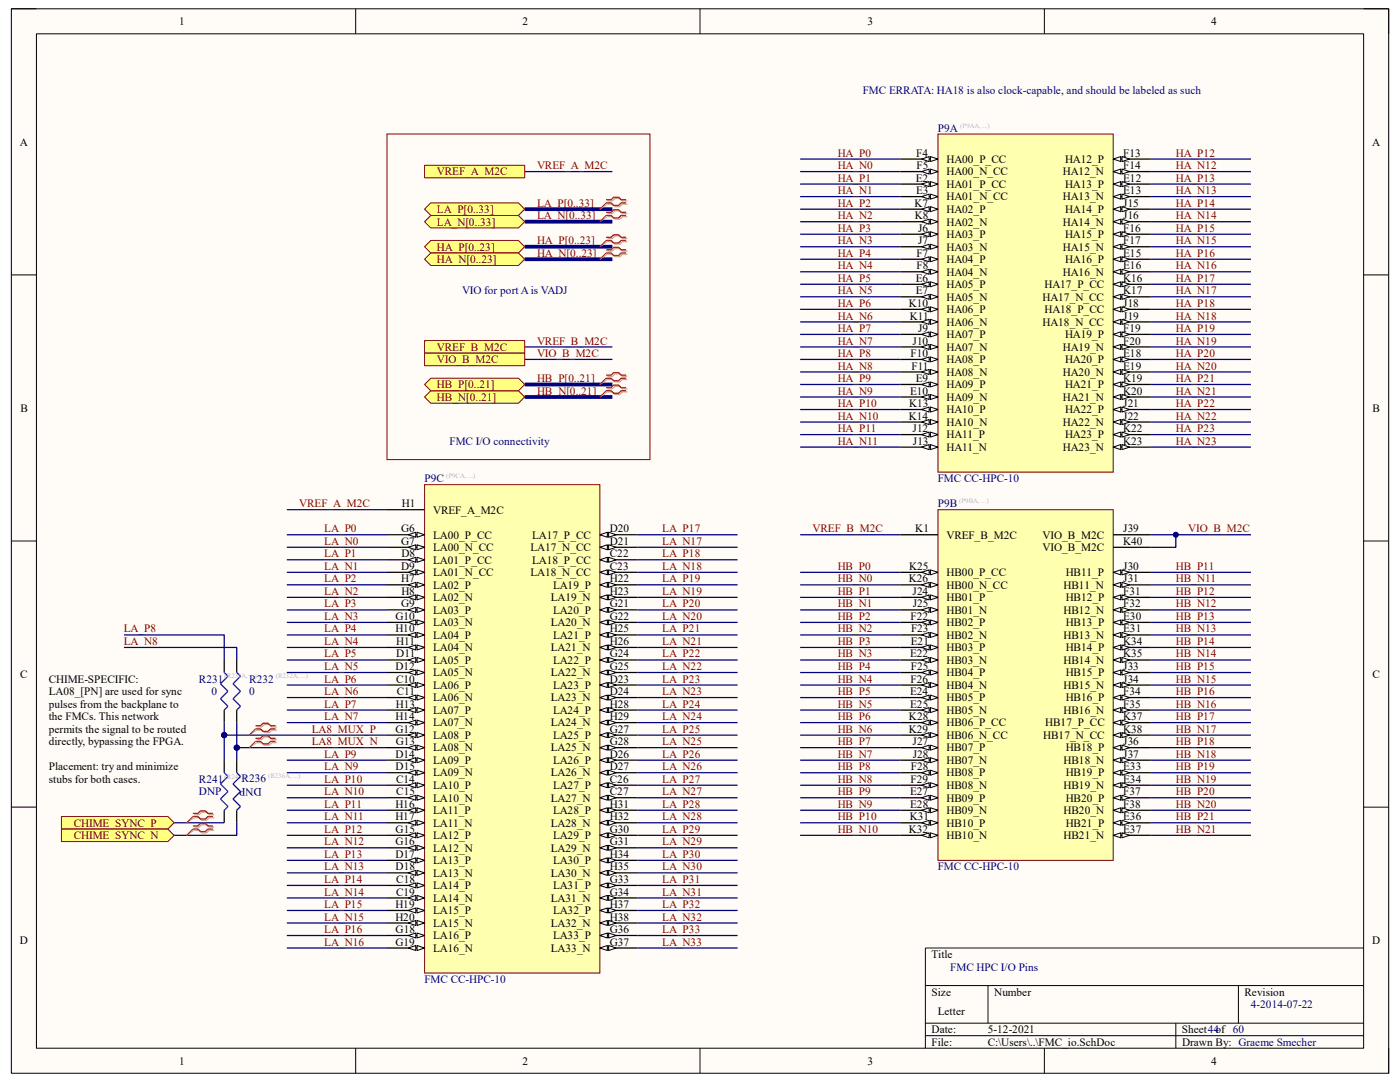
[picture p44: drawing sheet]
<svg xmlns="http://www.w3.org/2000/svg" width="279mm" height="216mm" viewBox="0 0 279 216" stroke-linecap="round" stroke-linejoin="round" font-family="sans-serif">
<defs><g id="words">
<g font-size="2.2">
<text x="35.7" y="5">1</text>
<text x="104.3" y="5">2</text>
<text x="173.1" y="5">3</text>
<text x="241.7" y="5">4</text>
<text x="3.9" y="29.1">A</text>
<text x="273.8" y="29.1">A</text>
<text x="182.8" y="31.2">F4</text>
<text x="182.9" y="33.7">F5</text>
<text x="188.9" y="32.5">HA00_P_CC</text>
<text x="188.9" y="35">HA00_N_CC</text>
<text x="212.1" y="35">HA12_N</text>
<text x="212.6" y="32.5">HA12_P</text>
<text x="224.2" y="31.2">F13</text>
<text x="224.2" y="33.7">F14</text>
<text x="182.5" y="41.2">K7</text>
<text x="182.8" y="36.2">E2</text>
<text x="182.8" y="38.7">E3</text>
<text x="188.9" y="37.5">HA01_P_CC</text>
<text x="188.9" y="40">HA01_N_CC</text>
<text x="212.1" y="40">HA13_N</text>
<text x="212.6" y="37.5">HA13_P</text>
<text x="224.2" y="36.2">E12</text>
<text x="224.2" y="38.7">E13</text>
<text x="224.2" y="41.2">J15</text>
<text x="182.5" y="43.7">K8</text>
<text x="183.2" y="46.2">J6</text>
<text x="188.9" y="47.5">HA03_P</text>
<text x="188.9" y="42.5">HA02_P</text>
<text x="188.9" y="45">HA02_N</text>
<text x="212.1" y="45">HA14_N</text>
<text x="212.6" y="42.5">HA14_P</text>
<text x="212.6" y="47.5">HA15_P</text>
<text x="224.2" y="46.2">F16</text>
<text x="224.2" y="43.7">J16</text>
<text x="182.9" y="51.2">F7</text>
<text x="182.9" y="53.7">F8</text>
<text x="183.3" y="48.7">J7</text>
<text x="188.9" y="52.5">HA04_P</text>
<text x="188.9" y="50">HA03_N</text>
<text x="212.1" y="50">HA15_N</text>
<text x="212.6" y="52.5">HA16_P</text>
<text x="224.2" y="51.2">E15</text>
<text x="224.2" y="53.7">E16</text>
<text x="224.2" y="48.7">F17</text>
<text x="182.8" y="56.2">E6</text>
<text x="182.8" y="58.8">E7</text>
<text x="188.9" y="57.5">HA05_P</text>
<text x="188.9" y="60">HA05_N</text>
<text x="188.9" y="55">HA04_N</text>
<text x="208.1" y="60">HA17_N_CC</text>
<text x="208.4" y="57.5">HA17_P_CC</text>
<text x="212.1" y="55">HA16_N</text>
<text x="224.2" y="56.2">K16</text>
<text x="224.2" y="58.8">K17</text>
<text x="181.4" y="61.3">K10</text>
<text x="181.6" y="63.8">K11</text>
<text x="188.9" y="62.5">HA06_P</text>
<text x="188.9" y="65">HA06_N</text>
<text x="208.1" y="65">HA18_N_CC</text>
<text x="208.4" y="62.5">HA18_P_CC</text>
<text x="224.2" y="61.3">J18</text>
<text x="224.2" y="63.8">J19</text>
<text x="181.7" y="71.2">F10</text>
<text x="182.1" y="68.7">J10</text>
<text x="183.3" y="66.3">J9</text>
<text x="188.9" y="67.5">HA07_P</text>
<text x="188.9" y="70">HA07_N</text>
<text x="212.1" y="70">HA19_N</text>
<text x="212.6" y="67.5">HA19_P</text>
<text x="224.2" y="71.2">E18</text>
<text x="224.2" y="66.3">F19</text>
<text x="224.2" y="68.7">F20</text>
<text x="181.9" y="73.7">F11</text>
<text x="182.8" y="76.2">E9</text>
<text x="188.9" y="77.5">HA09_P</text>
<text x="188.9" y="72.5">HA08_P</text>
<text x="188.9" y="75">HA08_N</text>
<text x="212.1" y="75">HA20_N</text>
<text x="212.6" y="72.5">HA20_P</text>
<text x="212.6" y="77.5">HA21_P</text>
<text x="224.2" y="73.7">E19</text>
<text x="224.2" y="76.2">K19</text>
<text x="4.1" y="82.2">B</text>
<text x="181.4" y="83.7">K14</text>
<text x="181.4" y="81.2">K13</text>
<text x="181.6" y="78.7">E10</text>
<text x="188.9" y="80">HA09_N</text>
<text x="188.9" y="82.5">HA10_P</text>
<text x="212.1" y="80">HA21_N</text>
<text x="212.6" y="82.5">HA22_P</text>
<text x="224.2" y="78.7">K20</text>
<text x="224.2" y="81.2">J21</text>
<text x="224.2" y="83.7">J22</text>
<text x="273.9" y="82.2">B</text>
<text x="182.1" y="86.2">J12</text>
<text x="182.2" y="88.7">J13</text>
<text x="188.9" y="87.5">HA11_P</text>
<text x="188.9" y="90">HA11_N</text>
<text x="188.9" y="85">HA10_N</text>
<text x="212.1" y="85">HA22_N</text>
<text x="212.1" y="90">HA23_N</text>
<text x="212.6" y="87.5">HA23_P</text>
<text x="224.2" y="86.2">K22</text>
<text x="224.2" y="88.7">K23</text>
<text x="80.2" y="101.2">H1</text>
<text x="80.1" y="106.2">G6</text>
<text x="86.4" y="107.5">LA00_P_CC</text>
<text x="86.4" y="102.5">VREF_A_M2C</text>
<text x="106.2" y="107.5">LA17_P_CC</text>
<text x="121.7" y="106.2">D20</text>
<text x="182.7" y="106.2">K1</text>
<text x="188.9" y="107.5">VREF_B_M2C</text>
<text x="208.1" y="107.5">VIO_B_M2C</text>
<text x="224.2" y="106.2">J39</text>
<text x="80.1" y="108.7">G7</text>
<text x="80.1" y="113.7">D9</text>
<text x="80.1" y="111.2">D8</text>
<text x="86.4" y="110">LA00_N_CC</text>
<text x="86.4" y="112.5">LA01_P_CC</text>
<text x="105.9" y="110">LA17_N_CC</text>
<text x="106.2" y="112.5">LA18_P_CC</text>
<text x="121.7" y="108.7">D21</text>
<text x="121.7" y="111.2">C22</text>
<text x="121.7" y="113.7">C23</text>
<text x="181.4" y="113.7">K25</text>
<text x="208.1" y="110">VIO_B_M2C</text>
<text x="224.2" y="113.7">J30</text>
<text x="224.2" y="108.7">K40</text>
<text x="80.1" y="116.2">H7</text>
<text x="80.1" y="118.7">H8</text>
<text x="86.4" y="117.5">LA02_P</text>
<text x="86.4" y="120">LA02_N</text>
<text x="86.4" y="115">LA01_N_CC</text>
<text x="105.9" y="115">LA18_N_CC</text>
<text x="109.9" y="120">LA19_N</text>
<text x="110.4" y="117.5">LA19_P</text>
<text x="121.7" y="116.2">H22</text>
<text x="121.7" y="118.7">H23</text>
<text x="181.4" y="116.2">K26</text>
<text x="182.1" y="118.7">J24</text>
<text x="188.9" y="120">HB01_P</text>
<text x="188.9" y="115">HB00_P_CC</text>
<text x="188.9" y="117.5">HB00_N_CC</text>
<text x="212.3" y="117.5">HB11_N</text>
<text x="212.7" y="115">HB11_P</text>
<text x="212.7" y="120">HB12_P</text>
<text x="224.2" y="118.7">F31</text>
<text x="224.2" y="116.2">J31</text>
<text x="78.9" y="123.7">G10</text>
<text x="80.1" y="121.2">G9</text>
<text x="86.4" y="122.5">LA03_P</text>
<text x="86.4" y="125">LA03_N</text>
<text x="109.9" y="125">LA20_N</text>
<text x="110.4" y="122.5">LA20_P</text>
<text x="121.7" y="121.2">G21</text>
<text x="121.7" y="123.7">G22</text>
<text x="181.7" y="123.7">F22</text>
<text x="182.2" y="121.2">J25</text>
<text x="188.9" y="125">HB02_P</text>
<text x="188.9" y="122.5">HB01_N</text>
<text x="212.3" y="122.5">HB12_N</text>
<text x="212.7" y="125">HB13_P</text>
<text x="224.2" y="123.7">E30</text>
<text x="224.2" y="121.2">F32</text>
<text x="78.9" y="126.2">H10</text>
<text x="79.1" y="131.2">D11</text>
<text x="79.1" y="128.7">H11</text>
<text x="86.4" y="127.5">LA04_P</text>
<text x="86.4" y="130">LA04_N</text>
<text x="109.9" y="130">LA21_N</text>
<text x="110.4" y="127.5">LA21_P</text>
<text x="121.7" y="131.2">G24</text>
<text x="121.7" y="126.2">H25</text>
<text x="121.7" y="128.7">H26</text>
<text x="181.6" y="131.2">E22</text>
<text x="181.8" y="128.7">E21</text>
<text x="181.8" y="126.2">F23</text>
<text x="188.9" y="130">HB03_P</text>
<text x="188.9" y="127.5">HB02_N</text>
<text x="212.3" y="127.5">HB13_N</text>
<text x="212.7" y="130">HB14_P</text>
<text x="224.2" y="126.2">E31</text>
<text x="224.2" y="128.7">K34</text>
<text x="224.2" y="131.2">K35</text>
<text x="4" y="135.3">C</text>
<text x="9.7" y="136.2">CHIME-SPECIFIC:</text>
<text x="78.9" y="133.7">D12</text>
<text x="79" y="136.2">C10</text>
<text x="86.4" y="137.5">LA06_P</text>
<text x="86.4" y="132.5">LA05_P</text>
<text x="86.4" y="135">LA05_N</text>
<text x="109.9" y="135">LA22_N</text>
<text x="110.4" y="137.5">LA23_P</text>
<text x="110.4" y="132.5">LA22_P</text>
<text x="121.7" y="136.2">D23</text>
<text x="121.7" y="133.7">G25</text>
<text x="181.7" y="136.2">F26</text>
<text x="181.8" y="133.7">F25</text>
<text x="188.9" y="132.5">HB03_N</text>
<text x="188.9" y="135">HB04_P</text>
<text x="188.9" y="137.5">HB04_N</text>
<text x="212.3" y="137.5">HB15_N</text>
<text x="212.3" y="132.5">HB14_N</text>
<text x="212.7" y="135">HB15_P</text>
<text x="224.2" y="133.7">J33</text>
<text x="224.2" y="136.2">J34</text>
<text x="273.9" y="135.3">C</text>
<text x="9.7" y="138.7">LA08_[PN] are used for sync</text>
<text x="9.7" y="141.2">pulses from the backplane to</text>
<text x="9.7" y="143.7">the FMCs. This network</text>
<text x="78.9" y="143.7">H14</text>
<text x="79" y="141.2">H13</text>
<text x="79.2" y="138.7">C11</text>
<text x="86.4" y="140">LA06_N</text>
<text x="86.4" y="142.5">LA07_P</text>
<text x="109.9" y="140">LA23_N</text>
<text x="110.4" y="142.5">LA24_P</text>
<text x="121.7" y="138.7">D24</text>
<text x="121.7" y="141.2">H28</text>
<text x="121.7" y="143.7">H29</text>
<text x="181.4" y="143.7">K28</text>
<text x="181.6" y="138.7">E24</text>
<text x="181.7" y="141.2">E25</text>
<text x="188.9" y="140">HB05_P</text>
<text x="188.9" y="142.5">HB05_N</text>
<text x="212.3" y="142.5">HB16_N</text>
<text x="212.7" y="140">HB16_P</text>
<text x="224.2" y="138.7">F34</text>
<text x="224.2" y="141.2">F35</text>
<text x="224.2" y="143.7">K37</text>
<text x="9.7" y="146.2">permits the signal to be routed</text>
<text x="9.7" y="148.7">directly, bypassing the FPGA.</text>
<text x="78.9" y="146.2">G12</text>
<text x="79" y="148.7">G13</text>
<text x="86.4" y="147.4">LA08_P</text>
<text x="86.4" y="149.9">LA08_N</text>
<text x="86.4" y="144.9">LA07_N</text>
<text x="109.9" y="149.9">LA25_N</text>
<text x="109.9" y="144.9">LA24_N</text>
<text x="110.4" y="147.4">LA25_P</text>
<text x="121.7" y="146.2">G27</text>
<text x="121.7" y="148.7">G28</text>
<text x="181.4" y="146.2">K29</text>
<text x="182.1" y="148.7">J27</text>
<text x="188.9" y="149.9">HB07_P</text>
<text x="188.9" y="144.9">HB06_P_CC</text>
<text x="188.9" y="147.4">HB06_N_CC</text>
<text x="208.2" y="147.4">HB17_N_CC</text>
<text x="208.6" y="144.9">HB17_P_CC</text>
<text x="212.7" y="149.9">HB18_P</text>
<text x="224.2" y="148.7">J36</text>
<text x="224.2" y="146.2">K38</text>
<text x="9.7" y="153.7">Placement: try and minimize</text>
<text x="78.9" y="151.2">D14</text>
<text x="79" y="153.7">D15</text>
<text x="86.4" y="152.4">LA09_P</text>
<text x="86.4" y="154.9">LA09_N</text>
<text x="109.9" y="154.9">LA26_N</text>
<text x="110.4" y="152.4">LA26_P</text>
<text x="121.7" y="151.2">D26</text>
<text x="121.7" y="153.7">D27</text>
<text x="181.8" y="153.7">F28</text>
<text x="182.2" y="151.2">J28</text>
<text x="188.9" y="154.9">HB08_P</text>
<text x="188.9" y="152.4">HB07_N</text>
<text x="212.3" y="152.4">HB18_N</text>
<text x="212.7" y="154.9">HB19_P</text>
<text x="224.2" y="153.7">E33</text>
<text x="224.2" y="151.2">J37</text>
<text x="9.7" y="156.2">stubs for both cases.</text>
<text x="78.9" y="161.2">H16</text>
<text x="79" y="156.2">C14</text>
<text x="79.1" y="158.7">C15</text>
<text x="86.4" y="157.4">LA10_P</text>
<text x="86.4" y="159.9">LA10_N</text>
<text x="109.9" y="159.9">LA27_N</text>
<text x="110.4" y="157.4">LA27_P</text>
<text x="121.7" y="156.2">C26</text>
<text x="121.7" y="158.7">C27</text>
<text x="121.7" y="161.2">H31</text>
<text x="181.6" y="158.7">E27</text>
<text x="181.7" y="161.2">E28</text>
<text x="181.7" y="156.2">F29</text>
<text x="188.9" y="159.9">HB09_P</text>
<text x="188.9" y="157.4">HB08_N</text>
<text x="212.3" y="157.4">HB19_N</text>
<text x="212.7" y="159.9">HB20_P</text>
<text x="224.2" y="156.2">E34</text>
<text x="224.2" y="158.7">F37</text>
<text x="224.2" y="161.2">F38</text>
<text x="78.9" y="163.7">H17</text>
<text x="79" y="166.2">G15</text>
<text x="86.4" y="167.4">LA12_P</text>
<text x="86.4" y="162.4">LA11_P</text>
<text x="86.4" y="164.9">LA11_N</text>
<text x="109.9" y="164.9">LA28_N</text>
<text x="110.4" y="167.4">LA29_P</text>
<text x="110.4" y="162.4">LA28_P</text>
<text x="121.7" y="166.2">G30</text>
<text x="121.7" y="163.7">H32</text>
<text x="181.4" y="166.2">K32</text>
<text x="181.6" y="163.7">K31</text>
<text x="188.9" y="162.4">HB09_N</text>
<text x="188.9" y="164.9">HB10_P</text>
<text x="188.9" y="167.4">HB10_N</text>
<text x="212.3" y="167.4">HB21_N</text>
<text x="212.3" y="162.4">HB20_N</text>
<text x="212.7" y="164.9">HB21_P</text>
<text x="224.2" y="163.7">E36</text>
<text x="224.2" y="166.2">E37</text>
<text x="78.9" y="168.7">G16</text>
<text x="78.9" y="171.2">D17</text>
<text x="79" y="173.7">D18</text>
<text x="86.4" y="169.9">LA12_N</text>
<text x="86.4" y="172.4">LA13_P</text>
<text x="109.9" y="169.9">LA29_N</text>
<text x="110.4" y="172.4">LA30_P</text>
<text x="121.7" y="168.7">G31</text>
<text x="121.7" y="171.2">H34</text>
<text x="121.7" y="173.7">H35</text>
<text x="79" y="178.7">C19</text>
<text x="79.1" y="176.2">C18</text>
<text x="86.4" y="174.9">LA13_N</text>
<text x="86.4" y="177.4">LA14_P</text>
<text x="86.4" y="179.9">LA14_N</text>
<text x="109.9" y="179.9">LA31_N</text>
<text x="109.9" y="174.9">LA30_N</text>
<text x="110.4" y="177.4">LA31_P</text>
<text x="121.7" y="176.2">G33</text>
<text x="121.7" y="178.7">G34</text>
<text x="78.9" y="181.2">H19</text>
<text x="78.9" y="183.7">H20</text>
<text x="86.4" y="182.4">LA15_P</text>
<text x="86.4" y="184.9">LA15_N</text>
<text x="109.9" y="184.9">LA32_N</text>
<text x="110.4" y="182.4">LA32_P</text>
<text x="121.7" y="181.2">H37</text>
<text x="121.7" y="183.7">H38</text>
<text x="4" y="188.4">D</text>
<text x="78.9" y="188.7">G19</text>
<text x="79" y="186.2">G18</text>
<text x="86.4" y="187.4">LA16_P</text>
<text x="86.4" y="189.9">LA16_N</text>
<text x="109.9" y="189.9">LA33_N</text>
<text x="110.4" y="187.4">LA33_P</text>
<text x="121.7" y="186.2">G36</text>
<text x="121.7" y="188.7">G37</text>
<text x="185.9" y="191.2">Title</text>
<text x="273.9" y="188.4">D</text>
<text x="185.9" y="198.7">Size</text>
<text x="187.2" y="202.4">Letter</text>
<text x="198.4" y="198.7">Number</text>
<text x="248.4" y="198.7">Revision</text>
<text x="185.9" y="206.2">Date:</text>
<text x="185.9" y="208.7">File:</text>
<text x="197.1" y="208.7">C:\Users\..\FMC_io.SchDoc</text>
<text x="197.1" y="206.2">5-12-2021</text>
<text x="235.9" y="206.2">Sheet44of 60</text>
<text x="235.9" y="208.7">Drawn By: Graeme Smecher</text>
<text x="35.7" y="212.4">1</text>
<text x="104.3" y="212.4">2</text>
<text x="173.1" y="212.4">3</text>
<text x="241.7" y="212.4">4</text>
</g>
<g font-size="2.2" fill="#000080">
<text x="172.2" y="18.8">FMC ERRATA: HA18 is also clock-capable, and should be labeled as such</text>
<text x="187.2" y="26.2">P9A</text>
<text x="92.2" y="58.8">VIO for port A is VADJ</text>
<text x="89.7" y="88.7">FMC I/O connectivity</text>
<text x="84.7" y="96.2">P9C</text>
<text x="187.2" y="96.2">FMC CC-HPC-10</text>
<text x="187.2" y="101.2">P9B</text>
<text x="39.7" y="136.2">R231</text>
<text x="49.7" y="136.2">R232</text>
<text x="42.2" y="138.7">0</text>
<text x="49.7" y="138.7">0</text>
<text x="48.2" y="156">R236</text>
<text x="39.7" y="158.7">DNP</text>
<text x="39.7" y="156.2">R241</text>
<text x="52.2" y="157.1" transform="rotate(-180 52.2 157.1)">DNP</text>
<text x="187.2" y="173.7">FMC CC-HPC-10</text>
<text x="84.7" y="196.2">FMC CC-HPC-10</text>
<text x="189.7" y="193.7">FMC HPC I/O Pins</text>
<text x="249.6" y="201.2">4-2014-07-22</text>
</g>
<g font-size="2.2" fill="#800000">
<text x="87.2" y="35">VREF_A_M2C</text>
<text x="107.2" y="33.7">VREF_A_M2C</text>
<text x="167.2" y="31.2">HA_P0</text>
<text x="167.2" y="33.7">HA_N0</text>
<text x="234.7" y="31.2">HA_P12</text>
<text x="234.7" y="33.7">HA_N12</text>
<text x="107.2" y="41.2">LA_P[0..33]</text>
<text x="167.2" y="36.2">HA_P1</text>
<text x="167.2" y="41.2">HA_P2</text>
<text x="167.2" y="38.7">HA_N1</text>
<text x="234.7" y="36.2">HA_P13</text>
<text x="234.7" y="41.2">HA_P14</text>
<text x="234.7" y="38.7">HA_N13</text>
<text x="87.2" y="42.5">LA_P[0..33]</text>
<text x="87.2" y="45">LA_N[0..33]</text>
<text x="107.2" y="43.7">LA_N[0..33]</text>
<text x="167.2" y="46.2">HA_P3</text>
<text x="167.2" y="43.7">HA_N2</text>
<text x="234.7" y="46.2">HA_P15</text>
<text x="234.7" y="43.7">HA_N14</text>
<text x="87.2" y="50">HA_P[0..23]</text>
<text x="87.2" y="52.5">HA_N[0..23]</text>
<text x="107.2" y="48.7">HA_P[0..23]</text>
<text x="107.2" y="51.2">HA_N[0..23]</text>
<text x="167.2" y="51.2">HA_P4</text>
<text x="167.2" y="48.7">HA_N3</text>
<text x="167.2" y="53.7">HA_N4</text>
<text x="234.7" y="51.2">HA_P16</text>
<text x="234.7" y="48.7">HA_N15</text>
<text x="234.7" y="53.7">HA_N16</text>
<text x="167.2" y="56.2">HA_P5</text>
<text x="167.2" y="58.8">HA_N5</text>
<text x="234.7" y="56.2">HA_P17</text>
<text x="234.7" y="58.8">HA_N17</text>
<text x="167.2" y="61.3">HA_P6</text>
<text x="167.2" y="63.8">HA_N6</text>
<text x="234.7" y="61.3">HA_P18</text>
<text x="234.7" y="63.8">HA_N18</text>
<text x="87.2" y="70">VREF_B_M2C</text>
<text x="107.2" y="68.7">VREF_B_M2C</text>
<text x="107.2" y="71.2">VIO_B_M2C</text>
<text x="167.2" y="66.3">HA_P7</text>
<text x="167.2" y="71.2">HA_P8</text>
<text x="167.2" y="68.7">HA_N7</text>
<text x="234.7" y="66.3">HA_P19</text>
<text x="234.7" y="71.2">HA_P20</text>
<text x="234.7" y="68.7">HA_N19</text>
<text x="87.2" y="72.5">VIO_B_M2C</text>
<text x="87.2" y="77.5">HB_P[0..21]</text>
<text x="107.2" y="76.2">HB_P[0..21]</text>
<text x="167.2" y="76.2">HA_P9</text>
<text x="167.2" y="73.7">HA_N8</text>
<text x="234.7" y="76.2">HA_P21</text>
<text x="234.7" y="73.7">HA_N20</text>
<text x="87.2" y="80">HB_N[0..21]</text>
<text x="107.2" y="78.7">HB_N[0..21]</text>
<text x="167.2" y="81.2">HA_P10</text>
<text x="167.2" y="78.7">HA_N9</text>
<text x="167.2" y="83.7">HA_N10</text>
<text x="234.7" y="81.2">HA_P22</text>
<text x="234.7" y="78.7">HA_N21</text>
<text x="234.7" y="83.7">HA_N22</text>
<text x="167.2" y="86.2">HA_P11</text>
<text x="167.2" y="88.7">HA_N11</text>
<text x="234.7" y="86.2">HA_P23</text>
<text x="234.7" y="88.7">HA_N23</text>
<text x="59.7" y="101.2">VREF_A_M2C</text>
<text x="64.7" y="106.2">LA_P0</text>
<text x="132.2" y="106.2">LA_P17</text>
<text x="162.2" y="106.2">VREF_B_M2C</text>
<text x="237.2" y="106.2">VIO_B_M2C</text>
<text x="64.7" y="108.7">LA_N0</text>
<text x="64.7" y="111.2">LA_P1</text>
<text x="64.7" y="113.7">LA_N1</text>
<text x="132.2" y="111.2">LA_P18</text>
<text x="132.2" y="108.7">LA_N17</text>
<text x="132.2" y="113.7">LA_N18</text>
<text x="167.2" y="113.7">HB_P0</text>
<text x="234.7" y="113.7">HB_P11</text>
<text x="64.7" y="116.2">LA_P2</text>
<text x="64.7" y="118.7">LA_N2</text>
<text x="132.2" y="116.2">LA_P19</text>
<text x="132.2" y="118.7">LA_N19</text>
<text x="167.2" y="116.2">HB_N0</text>
<text x="167.2" y="118.7">HB_P1</text>
<text x="234.7" y="116.2">HB_N11</text>
<text x="234.7" y="118.7">HB_P12</text>
<text x="64.7" y="121.2">LA_P3</text>
<text x="64.7" y="123.7">LA_N3</text>
<text x="132.2" y="121.2">LA_P20</text>
<text x="132.2" y="123.7">LA_N20</text>
<text x="167.2" y="123.7">HB_P2</text>
<text x="167.2" y="121.2">HB_N1</text>
<text x="234.7" y="123.7">HB_P13</text>
<text x="234.7" y="121.2">HB_N12</text>
<text x="24.7" y="126.2">LA_P8</text>
<text x="24.7" y="128.7">LA_N8</text>
<text x="64.7" y="126.2">LA_P4</text>
<text x="64.7" y="131.2">LA_P5</text>
<text x="64.7" y="128.7">LA_N4</text>
<text x="132.2" y="126.2">LA_P21</text>
<text x="132.2" y="131.2">LA_P22</text>
<text x="132.2" y="128.7">LA_N21</text>
<text x="167.2" y="128.7">HB_P3</text>
<text x="167.2" y="126.2">HB_N2</text>
<text x="167.2" y="131.2">HB_N3</text>
<text x="234.7" y="128.7">HB_P14</text>
<text x="234.7" y="126.2">HB_N13</text>
<text x="234.7" y="131.2">HB_N14</text>
<text x="64.7" y="136.2">LA_P6</text>
<text x="64.7" y="133.7">LA_N5</text>
<text x="132.2" y="136.2">LA_P23</text>
<text x="132.2" y="133.7">LA_N22</text>
<text x="167.2" y="133.7">HB_P4</text>
<text x="167.2" y="136.2">HB_N4</text>
<text x="234.7" y="133.7">HB_P15</text>
<text x="234.7" y="136.2">HB_N15</text>
<text x="64.7" y="141.2">LA_P7</text>
<text x="64.7" y="138.7">LA_N6</text>
<text x="64.7" y="143.7">LA_N7</text>
<text x="132.2" y="138.7">LA_N23</text>
<text x="132.2" y="143.7">LA_N24</text>
<text x="132.2" y="141.2">LA_P24</text>
<text x="167.2" y="138.7">HB_P5</text>
<text x="167.2" y="143.7">HB_P6</text>
<text x="167.2" y="141.2">HB_N5</text>
<text x="234.7" y="138.7">HB_P16</text>
<text x="234.7" y="143.7">HB_P17</text>
<text x="234.7" y="141.2">HB_N16</text>
<text x="62.2" y="146.2">LA8_MUX_P</text>
<text x="62.2" y="148.7">LA8_MUX_N</text>
<text x="132.2" y="148.7">LA_N25</text>
<text x="132.2" y="146.2">LA_P25</text>
<text x="167.2" y="148.7">HB_P7</text>
<text x="167.2" y="146.2">HB_N6</text>
<text x="234.7" y="148.7">HB_P18</text>
<text x="234.7" y="146.2">HB_N17</text>
<text x="64.7" y="151.2">LA_P9</text>
<text x="64.7" y="153.7">LA_N9</text>
<text x="132.2" y="153.7">LA_N26</text>
<text x="132.2" y="151.2">LA_P26</text>
<text x="167.2" y="153.7">HB_P8</text>
<text x="167.2" y="151.2">HB_N7</text>
<text x="234.7" y="153.7">HB_P19</text>
<text x="234.7" y="151.2">HB_N18</text>
<text x="64.7" y="156.2">LA_P10</text>
<text x="64.7" y="161.2">LA_P11</text>
<text x="64.7" y="158.7">LA_N10</text>
<text x="132.2" y="158.7">LA_N27</text>
<text x="132.2" y="156.2">LA_P27</text>
<text x="132.2" y="161.2">LA_P28</text>
<text x="167.2" y="158.7">HB_P9</text>
<text x="167.2" y="156.2">HB_N8</text>
<text x="167.2" y="161.2">HB_N9</text>
<text x="234.7" y="158.7">HB_P20</text>
<text x="234.7" y="156.2">HB_N19</text>
<text x="234.7" y="161.2">HB_N20</text>
<text x="14.7" y="164.9">CHIME_SYNC_P</text>
<text x="14.7" y="167.4">CHIME_SYNC_N</text>
<text x="64.7" y="163.7">LA_N11</text>
<text x="64.7" y="166.2">LA_P12</text>
<text x="132.2" y="163.7">LA_N28</text>
<text x="132.2" y="166.2">LA_P29</text>
<text x="167.2" y="163.7">HB_P10</text>
<text x="167.2" y="166.2">HB_N10</text>
<text x="234.7" y="163.7">HB_P21</text>
<text x="234.7" y="166.2">HB_N21</text>
<text x="64.7" y="171.2">LA_P13</text>
<text x="64.7" y="168.7">LA_N12</text>
<text x="64.7" y="173.7">LA_N13</text>
<text x="132.2" y="168.7">LA_N29</text>
<text x="132.2" y="173.7">LA_N30</text>
<text x="132.2" y="171.2">LA_P30</text>
<text x="64.7" y="176.2">LA_P14</text>
<text x="64.7" y="178.7">LA_N14</text>
<text x="132.2" y="178.7">LA_N31</text>
<text x="132.2" y="176.2">LA_P31</text>
<text x="64.7" y="181.2">LA_P15</text>
<text x="64.7" y="183.7">LA_N15</text>
<text x="132.2" y="183.7">LA_N32</text>
<text x="132.2" y="181.2">LA_P32</text>
<text x="64.7" y="186.2">LA_P16</text>
<text x="64.7" y="188.7">LA_N16</text>
<text x="132.2" y="188.7">LA_N33</text>
<text x="132.2" y="186.2">LA_P33</text>
</g>
<g font-size="1.4" fill="#b2b0d4">
<text x="191.6" y="25.4">(P9AA, ...)</text>
<text x="89" y="95.4">(P9CA, ...)</text>
<text x="191.4" y="100.4">(P9BA, ...)</text>
<text x="44.8" y="135.4">(R231A, ...)</text>
<text x="55" y="135.4">(R232A, ...)</text>
<text x="44.8" y="155.4">(R241A, ...)</text>
<text x="53.5" y="155.2">(R236A, ...)</text>
</g>
</g></defs>
<path d="M2.3 1.8h274.8v212.4h-274.8z" fill-rule="evenodd" fill="#fffcf8"/>
<path d="M2.3 1.8h274.8v212.4h-274.8z" fill="none" stroke="#000" stroke-width=".2"/>
<path d="M7.3 6.8h264.8v202.4h-264.8z" fill-rule="evenodd" fill="#fffcf8"/>
<g fill="none" stroke="#000" stroke-width=".2">
<path d="M2.3 1.8h5M7.3 6.8h264.8v202.4h-264.8zM71 1.8v4.9M139.7 1.8v4.9M208.4 1.8v5M272.1 1.8h5v5M2.3 54.9h5M272.1 54.9h5M2.3 107.9h5M272.1 107.9h5M2.3 161.1h5M272.1 161.1h5"/>
<path d="M184.7 196.7h87.4M197.2 196.7v7.5M247.2 196.7v7.5M272.1 189.2h-87.4v20M71 209.2v5M139.7 209.2v5M184.7 204.2h87.4M184.7 206.7h87.4M208.4 209.2v5M234.7 204.2v5M277.1 209.2v5"/>
</g>
<g fill="none" stroke="#000080" stroke-width=".25">
<path d="M159.7 31.7h20M159.7 34.2h20M159.7 36.7h20M159.7 39.2h20M229.7 31.7h20M229.7 34.2h20M229.7 36.7h20M229.7 39.2h20M159.7 41.7h20M159.7 44.2h20M159.7 46.7h20M159.7 49.2h20"/>
<path d="M159.7 51.7h20M159.7 54.2h20M159.7 56.7h20M159.7 59.2h20M229.7 41.7h20M229.7 44.2h20M229.7 46.7h20M229.7 49.2h20M229.7 51.7h20M229.7 54.2h20M229.7 56.7h20M229.7 59.2h20"/>
<path d="M159.7 61.7h20M159.7 64.2h20M159.7 66.7h20M159.7 69.2h20M159.7 71.7h20M159.7 74.2h20M159.7 76.7h20M159.7 79.2h20M229.7 61.7h20M229.7 64.2h20M229.7 66.7h20M229.7 69.2h20"/>
<path d="M229.7 71.7h20M229.7 74.2h20M229.7 76.7h20M229.7 79.2h20M159.7 81.7h20M159.7 84.2h20M159.7 86.7h20M159.7 89.2h20M229.7 81.7h20M229.7 84.2h20M229.7 86.7h20M229.7 89.2h20"/>
<path d="M159.7 114.2h20M159.7 116.7h20M159.7 119.2h20M159.7 106.7h20M229.7 114.2h20M229.7 116.7h20M229.7 119.2h20M229.7 106.7h20M234.7 106.7v2.5h-5M159.7 121.7h20M159.7 124.2h20M159.7 126.7h20"/>
<path d="M159.7 129.2h20M159.7 131.7h20M159.7 134.2h20M159.7 136.7h20M159.7 139.2h20M229.7 121.7h20M229.7 124.2h20M229.7 126.7h20M229.7 129.2h20M229.7 131.7h20M229.7 134.2h20M229.7 136.7h20"/>
<path d="M229.7 139.2h20M159.7 141.7h20M159.7 144.2h20M159.7 146.7h20M159.7 149.2h20M159.7 151.7h20M159.7 154.2h20M159.7 156.7h20M159.7 159.2h20M229.7 141.7h20M229.7 144.2h20M229.7 146.7h20"/>
<path d="M229.7 149.2h20M229.7 151.7h20M229.7 154.2h20M229.7 156.7h20M229.7 159.2h20M159.7 161.7h20M159.7 164.2h20M159.7 166.7h20M229.7 161.7h20M229.7 164.2h20M229.7 166.7h20"/>
</g>
<path d="M104.7 49.2h17.5M104.7 51.7h17.5M104.7 76.7h17.5M104.7 79.2h17.5" fill="none" stroke="#000080" stroke-width=".75" stroke-linecap="butt"/>
<circle cx="234.7" cy="106.7" r=".5" fill="#000080"/>
<circle cx="234.7" cy="106.7" r=".5" fill="none" stroke="#000080" stroke-width=".2"/>
<g fill="none" stroke="#000080" stroke-width=".25">
<path d="M104.7 34.2h17.5M104.7 69.2h17.5M104.7 71.7h17.5M57.2 106.7h20M57.2 109.2h20M57.2 111.7h20M57.2 114.2h20M57.2 116.7h20M57.2 119.2h20M57.2 101.7h20M127.2 106.7h20M127.2 109.2h20"/>
<path d="M127.2 111.7h20M127.2 114.2h20M127.2 116.7h20M127.2 119.2h20M57.2 121.7h20M57.2 124.2h20M57.2 126.7h20M57.2 129.2h20M57.2 131.7h20M57.2 134.2h20M57.2 136.7h20M57.2 139.2h20"/>
<path d="M127.2 121.7h20M127.2 124.2h20M127.2 126.7h20M127.2 129.2h20M127.2 131.7h20M127.2 134.2h20M127.2 136.7h20M127.2 139.2h20M57.2 141.7h20M57.2 144.2h20M57.2 151.7h20M57.2 154.2h20"/>
<path d="M57.2 156.7h20M57.2 159.2h20M127.2 141.7h20M127.2 144.2h20M127.2 151.7h20M127.2 154.2h20M127.2 156.7h20M127.2 159.2h20M127.2 146.7h20M127.2 149.2h20M57.2 161.7h20M57.2 164.2h20"/>
<path d="M57.2 166.7h20M57.2 169.2h20M57.2 171.7h20M57.2 174.2h20M57.2 176.7h20M57.2 179.2h20M127.2 161.7h20M127.2 164.2h20M127.2 166.7h20M127.2 169.2h20M127.2 171.7h20M127.2 174.2h20"/>
<path d="M127.2 176.7h20M127.2 179.2h20M57.2 181.7h20M57.2 184.2h20M57.2 186.7h20M57.2 189.2h20M127.2 181.7h20M127.2 184.2h20M127.2 186.7h20M127.2 189.2h20"/>
</g>
<path d="M104.7 41.7h17.5M104.7 44.2h17.5" fill="none" stroke="#000080" stroke-width=".75" stroke-linecap="butt"/>
<path d="M84.7 33h20v2.5h-20z" fill-rule="evenodd" fill="#ffff80"/>
<path d="M84.7 33h20v2.5h-20z" fill="none" stroke="#800000" stroke-width=".2"/>
<path d="M86 40.5h17.5l1.2 1.2-1.2 1.3h-17.5l-1.3-1.3z" fill-rule="evenodd" fill="#ffff80"/>
<path d="M86 40.5h17.5l1.2 1.2-1.2 1.3h-17.5l-1.3-1.3z" fill="none" stroke="#800000" stroke-width=".2"/>
<path d="M84.7 44.2l1.3-1.2h17.5l1.2 1.2-1.2 1.3h-17.5z" fill-rule="evenodd" fill="#ffff80"/>
<path d="M84.7 44.2l1.3-1.2h17.5l1.2 1.2-1.2 1.3h-17.5z" fill="none" stroke="#800000" stroke-width=".2"/>
<path d="M84.7 49.2l1.3-1.2h17.5l1.2 1.2-1.2 1.3h-17.5z" fill-rule="evenodd" fill="#ffff80"/>
<path d="M84.7 49.2l1.3-1.2h17.5l1.2 1.2-1.2 1.3h-17.5z" fill="none" stroke="#800000" stroke-width=".2"/>
<path d="M84.7 51.7l1.3-1.2h17.5l1.2 1.2-1.2 1.3h-17.5z" fill-rule="evenodd" fill="#ffff80"/>
<path d="M84.7 51.7l1.3-1.2h17.5l1.2 1.2-1.2 1.3h-17.5z" fill="none" stroke="#800000" stroke-width=".2"/>
<path d="M84.7 68h20v2.5h-20z" fill-rule="evenodd" fill="#ffff80"/>
<path d="M84.7 68h20v2.5h-20z" fill="none" stroke="#800000" stroke-width=".2"/>
<path d="M84.7 70.5h20v2.5h-20z" fill-rule="evenodd" fill="#ffff80"/>
<path d="M84.7 70.5h20v2.5h-20z" fill="none" stroke="#800000" stroke-width=".2"/>
<path d="M84.7 79.2l1.3-1.2h17.5l1.2 1.2-1.2 1.3h-17.5z" fill-rule="evenodd" fill="#ffff80"/>
<path d="M84.7 79.2l1.3-1.2h17.5l1.2 1.2-1.2 1.3h-17.5z" fill="none" stroke="#800000" stroke-width=".2"/>
<path d="M84.7 76.7l1.3-1.2h17.5l1.2 1.2-1.2 1.3h-17.5z" fill-rule="evenodd" fill="#ffff80"/>
<path d="M77.2 26.7h52.5v65h-52.5zM84.7 76.7l1.3-1.2h17.5l1.2 1.2-1.2 1.3h-17.5z" fill="none" stroke="#800000" stroke-width=".2"/>
<path d="M187.2 26.7h35v67.5h-35z" fill-rule="evenodd" fill="#ffffb0"/>
<path d="M187.2 26.7h35v67.5h-35z" fill="none" stroke="#800000" stroke-width=".2"/>
<path d="M179.7 36.7h7.5" fill="none" stroke="#000" stroke-width=".25"/>
<path d="M185.7 36.2l1.5 .5-1.5 .5z" fill="#f8fcff"/>
<path d="M185.7 36.2l1.5 .5-1.5 .5z" fill="none" stroke="#000" stroke-width=".2"/>
<path d="M183.9 36.7l1.5-.5v1z" fill="#f8fcff"/>
<path d="M183.9 36.7l1.5-.5v1z" fill="none" stroke="#000" stroke-width=".2"/>
<path d="M179.7 39.2h7.5" fill="none" stroke="#000" stroke-width=".25"/>
<path d="M185.7 38.7l1.5 .5-1.5 .5z" fill="#f8fcff"/>
<path d="M185.7 38.7l1.5 .5-1.5 .5z" fill="none" stroke="#000" stroke-width=".2"/>
<path d="M183.9 39.2l1.5-.5v1z" fill="#f8fcff"/>
<path d="M183.9 39.2l1.5-.5v1z" fill="none" stroke="#000" stroke-width=".2"/>
<path d="M179.7 31.7h7.5" fill="none" stroke="#000" stroke-width=".25"/>
<path d="M185.7 31.2l1.5 .5-1.5 .5z" fill="#f8fcff"/>
<path d="M185.7 31.2l1.5 .5-1.5 .5z" fill="none" stroke="#000" stroke-width=".2"/>
<path d="M183.9 31.7l1.5-.5v1z" fill="#f8fcff"/>
<path d="M183.9 31.7l1.5-.5v1z" fill="none" stroke="#000" stroke-width=".2"/>
<path d="M179.7 34.2h7.5" fill="none" stroke="#000" stroke-width=".25"/>
<path d="M185.7 33.7l1.5 .5-1.5 .5z" fill="#f8fcff"/>
<path d="M185.7 33.7l1.5 .5-1.5 .5z" fill="none" stroke="#000" stroke-width=".2"/>
<path d="M183.9 34.2l1.5-.5v1z" fill="#f8fcff"/>
<path d="M183.9 34.2l1.5-.5v1z" fill="none" stroke="#000" stroke-width=".2"/>
<path d="M179.7 56.7h7.5" fill="none" stroke="#000" stroke-width=".25"/>
<path d="M185.7 56.2l1.5 .5-1.5 .5z" fill="#f8fcff"/>
<path d="M185.7 56.2l1.5 .5-1.5 .5z" fill="none" stroke="#000" stroke-width=".2"/>
<path d="M183.9 56.7l1.5-.5v1z" fill="#f8fcff"/>
<path d="M183.9 56.7l1.5-.5v1z" fill="none" stroke="#000" stroke-width=".2"/>
<path d="M179.7 46.7h7.5" fill="none" stroke="#000" stroke-width=".25"/>
<path d="M185.7 46.2l1.5 .5-1.5 .5z" fill="#f8fcff"/>
<path d="M185.7 46.2l1.5 .5-1.5 .5z" fill="none" stroke="#000" stroke-width=".2"/>
<path d="M183.9 46.7l1.5-.5v1z" fill="#f8fcff"/>
<path d="M183.9 46.7l1.5-.5v1z" fill="none" stroke="#000" stroke-width=".2"/>
<path d="M179.7 51.7h7.5" fill="none" stroke="#000" stroke-width=".25"/>
<path d="M185.7 51.2l1.5 .5-1.5 .5z" fill="#f8fcff"/>
<path d="M185.7 51.2l1.5 .5-1.5 .5z" fill="none" stroke="#000" stroke-width=".2"/>
<path d="M183.9 51.7l1.5-.5v1z" fill="#f8fcff"/>
<path d="M183.9 51.7l1.5-.5v1z" fill="none" stroke="#000" stroke-width=".2"/>
<path d="M179.7 59.2h7.5" fill="none" stroke="#000" stroke-width=".25"/>
<path d="M185.7 58.7l1.5 .5-1.5 .5z" fill="#f8fcff"/>
<path d="M185.7 58.7l1.5 .5-1.5 .5z" fill="none" stroke="#000" stroke-width=".2"/>
<path d="M183.9 59.2l1.5-.5v1z" fill="#f8fcff"/>
<path d="M183.9 59.2l1.5-.5v1z" fill="none" stroke="#000" stroke-width=".2"/>
<path d="M179.7 49.2h7.5" fill="none" stroke="#000" stroke-width=".25"/>
<path d="M185.7 48.7l1.5 .5-1.5 .5z" fill="#f8fcff"/>
<path d="M185.7 48.7l1.5 .5-1.5 .5z" fill="none" stroke="#000" stroke-width=".2"/>
<path d="M183.9 49.2l1.5-.5v1z" fill="#f8fcff"/>
<path d="M183.9 49.2l1.5-.5v1z" fill="none" stroke="#000" stroke-width=".2"/>
<path d="M179.7 41.7h7.5" fill="none" stroke="#000" stroke-width=".25"/>
<path d="M185.7 41.2l1.5 .5-1.5 .5z" fill="#f8fcff"/>
<path d="M185.7 41.2l1.5 .5-1.5 .5z" fill="none" stroke="#000" stroke-width=".2"/>
<path d="M183.9 41.7l1.5-.5v1z" fill="#f8fcff"/>
<path d="M183.9 41.7l1.5-.5v1z" fill="none" stroke="#000" stroke-width=".2"/>
<path d="M179.7 54.2h7.5" fill="none" stroke="#000" stroke-width=".25"/>
<path d="M185.7 53.7l1.5 .5-1.5 .5z" fill="#f8fcff"/>
<path d="M185.7 53.7l1.5 .5-1.5 .5z" fill="none" stroke="#000" stroke-width=".2"/>
<path d="M183.9 54.2l1.5-.5v1z" fill="#f8fcff"/>
<path d="M183.9 54.2l1.5-.5v1z" fill="none" stroke="#000" stroke-width=".2"/>
<path d="M179.7 44.2h7.5" fill="none" stroke="#000" stroke-width=".25"/>
<path d="M185.7 43.7l1.5 .5-1.5 .5z" fill="#f8fcff"/>
<path d="M185.7 43.7l1.5 .5-1.5 .5z" fill="none" stroke="#000" stroke-width=".2"/>
<path d="M183.9 44.2l1.5-.5v1z" fill="#f8fcff"/>
<path d="M183.9 44.2l1.5-.5v1z" fill="none" stroke="#000" stroke-width=".2"/>
<path d="M179.7 76.7h7.5" fill="none" stroke="#000" stroke-width=".25"/>
<path d="M185.7 76.2l1.5 .5-1.5 .5z" fill="#f8fcff"/>
<path d="M185.7 76.2l1.5 .5-1.5 .5z" fill="none" stroke="#000" stroke-width=".2"/>
<path d="M183.9 76.7l1.5-.5v1z" fill="#f8fcff"/>
<path d="M183.9 76.7l1.5-.5v1z" fill="none" stroke="#000" stroke-width=".2"/>
<path d="M179.7 66.7h7.5" fill="none" stroke="#000" stroke-width=".25"/>
<path d="M185.7 66.2l1.5 .5-1.5 .5z" fill="#f8fcff"/>
<path d="M185.7 66.2l1.5 .5-1.5 .5z" fill="none" stroke="#000" stroke-width=".2"/>
<path d="M183.9 66.7l1.5-.5v1z" fill="#f8fcff"/>
<path d="M183.9 66.7l1.5-.5v1z" fill="none" stroke="#000" stroke-width=".2"/>
<path d="M179.7 71.7h7.5" fill="none" stroke="#000" stroke-width=".25"/>
<path d="M185.7 71.2l1.5 .5-1.5 .5z" fill="#f8fcff"/>
<path d="M185.7 71.2l1.5 .5-1.5 .5z" fill="none" stroke="#000" stroke-width=".2"/>
<path d="M183.9 71.7l1.5-.5v1z" fill="#f8fcff"/>
<path d="M183.9 71.7l1.5-.5v1z" fill="none" stroke="#000" stroke-width=".2"/>
<path d="M179.7 79.2h7.5" fill="none" stroke="#000" stroke-width=".25"/>
<path d="M185.7 78.7l1.5 .5-1.5 .5z" fill="#f8fcff"/>
<path d="M185.7 78.7l1.5 .5-1.5 .5z" fill="none" stroke="#000" stroke-width=".2"/>
<path d="M183.9 79.2l1.5-.5v1z" fill="#f8fcff"/>
<path d="M183.9 79.2l1.5-.5v1z" fill="none" stroke="#000" stroke-width=".2"/>
<path d="M179.7 69.2h7.5" fill="none" stroke="#000" stroke-width=".25"/>
<path d="M185.7 68.7l1.5 .5-1.5 .5z" fill="#f8fcff"/>
<path d="M185.7 68.7l1.5 .5-1.5 .5z" fill="none" stroke="#000" stroke-width=".2"/>
<path d="M183.9 69.2l1.5-.5v1z" fill="#f8fcff"/>
<path d="M183.9 69.2l1.5-.5v1z" fill="none" stroke="#000" stroke-width=".2"/>
<path d="M179.7 61.7h7.5" fill="none" stroke="#000" stroke-width=".25"/>
<path d="M185.7 61.2l1.5 .5-1.5 .5z" fill="#f8fcff"/>
<path d="M185.7 61.2l1.5 .5-1.5 .5z" fill="none" stroke="#000" stroke-width=".2"/>
<path d="M183.9 61.7l1.5-.5v1z" fill="#f8fcff"/>
<path d="M183.9 61.7l1.5-.5v1z" fill="none" stroke="#000" stroke-width=".2"/>
<path d="M179.7 74.2h7.5" fill="none" stroke="#000" stroke-width=".25"/>
<path d="M185.7 73.7l1.5 .5-1.5 .5z" fill="#f8fcff"/>
<path d="M185.7 73.7l1.5 .5-1.5 .5z" fill="none" stroke="#000" stroke-width=".2"/>
<path d="M183.9 74.2l1.5-.5v1z" fill="#f8fcff"/>
<path d="M183.9 74.2l1.5-.5v1z" fill="none" stroke="#000" stroke-width=".2"/>
<path d="M179.7 64.2h7.5" fill="none" stroke="#000" stroke-width=".25"/>
<path d="M185.7 63.7l1.5 .5-1.5 .5z" fill="#f8fcff"/>
<path d="M185.7 63.7l1.5 .5-1.5 .5z" fill="none" stroke="#000" stroke-width=".2"/>
<path d="M183.9 64.2l1.5-.5v1z" fill="#f8fcff"/>
<path d="M183.9 64.2l1.5-.5v1z" fill="none" stroke="#000" stroke-width=".2"/>
<path d="M222.2 36.7h7.5" fill="none" stroke="#000" stroke-width=".25"/>
<path d="M222.2 36.7l1.5-.5v1z" fill="#f8fcff"/>
<path d="M222.2 36.7l1.5-.5v1z" fill="none" stroke="#000" stroke-width=".2"/>
<path d="M223.9 36.2l1.5 .5-1.5 .5z" fill="#f8fcff"/>
<path d="M223.9 36.2l1.5 .5-1.5 .5z" fill="none" stroke="#000" stroke-width=".2"/>
<path d="M179.7 86.7h7.5" fill="none" stroke="#000" stroke-width=".25"/>
<path d="M185.7 86.2l1.5 .5-1.5 .5z" fill="#f8fcff"/>
<path d="M185.7 86.2l1.5 .5-1.5 .5z" fill="none" stroke="#000" stroke-width=".2"/>
<path d="M183.9 86.7l1.5-.5v1z" fill="#f8fcff"/>
<path d="M183.9 86.7l1.5-.5v1z" fill="none" stroke="#000" stroke-width=".2"/>
<path d="M222.2 31.7h7.5" fill="none" stroke="#000" stroke-width=".25"/>
<path d="M222.2 31.7l1.5-.5v1z" fill="#f8fcff"/>
<path d="M222.2 31.7l1.5-.5v1z" fill="none" stroke="#000" stroke-width=".2"/>
<path d="M223.9 31.2l1.5 .5-1.5 .5z" fill="#f8fcff"/>
<path d="M223.9 31.2l1.5 .5-1.5 .5z" fill="none" stroke="#000" stroke-width=".2"/>
<path d="M222.2 39.2h7.5" fill="none" stroke="#000" stroke-width=".25"/>
<path d="M222.2 39.2l1.5-.5v1z" fill="#f8fcff"/>
<path d="M222.2 39.2l1.5-.5v1z" fill="none" stroke="#000" stroke-width=".2"/>
<path d="M223.9 38.7l1.5 .5-1.5 .5z" fill="#f8fcff"/>
<path d="M223.9 38.7l1.5 .5-1.5 .5z" fill="none" stroke="#000" stroke-width=".2"/>
<path d="M179.7 89.2h7.5" fill="none" stroke="#000" stroke-width=".25"/>
<path d="M185.7 88.7l1.5 .5-1.5 .5z" fill="#f8fcff"/>
<path d="M185.7 88.7l1.5 .5-1.5 .5z" fill="none" stroke="#000" stroke-width=".2"/>
<path d="M183.9 89.2l1.5-.5v1z" fill="#f8fcff"/>
<path d="M183.9 89.2l1.5-.5v1z" fill="none" stroke="#000" stroke-width=".2"/>
<path d="M179.7 81.7h7.5" fill="none" stroke="#000" stroke-width=".25"/>
<path d="M185.7 81.2l1.5 .5-1.5 .5z" fill="#f8fcff"/>
<path d="M185.7 81.2l1.5 .5-1.5 .5z" fill="none" stroke="#000" stroke-width=".2"/>
<path d="M183.9 81.7l1.5-.5v1z" fill="#f8fcff"/>
<path d="M183.9 81.7l1.5-.5v1z" fill="none" stroke="#000" stroke-width=".2"/>
<path d="M222.2 34.2h7.5" fill="none" stroke="#000" stroke-width=".25"/>
<path d="M222.2 34.2l1.5-.5v1z" fill="#f8fcff"/>
<path d="M222.2 34.2l1.5-.5v1z" fill="none" stroke="#000" stroke-width=".2"/>
<path d="M223.9 33.7l1.5 .5-1.5 .5z" fill="#f8fcff"/>
<path d="M223.9 33.7l1.5 .5-1.5 .5z" fill="none" stroke="#000" stroke-width=".2"/>
<path d="M179.7 84.2h7.5" fill="none" stroke="#000" stroke-width=".25"/>
<path d="M185.7 83.7l1.5 .5-1.5 .5z" fill="#f8fcff"/>
<path d="M185.7 83.7l1.5 .5-1.5 .5z" fill="none" stroke="#000" stroke-width=".2"/>
<path d="M183.9 84.2l1.5-.5v1z" fill="#f8fcff"/>
<path d="M183.9 84.2l1.5-.5v1z" fill="none" stroke="#000" stroke-width=".2"/>
<path d="M222.2 51.7h7.5" fill="none" stroke="#000" stroke-width=".25"/>
<path d="M222.2 51.7l1.5-.5v1z" fill="#f8fcff"/>
<path d="M222.2 51.7l1.5-.5v1z" fill="none" stroke="#000" stroke-width=".2"/>
<path d="M223.9 51.2l1.5 .5-1.5 .5z" fill="#f8fcff"/>
<path d="M223.9 51.2l1.5 .5-1.5 .5z" fill="none" stroke="#000" stroke-width=".2"/>
<path d="M222.2 41.7h7.5" fill="none" stroke="#000" stroke-width=".25"/>
<path d="M222.2 41.7l1.5-.5v1z" fill="#f8fcff"/>
<path d="M222.2 41.7l1.5-.5v1z" fill="none" stroke="#000" stroke-width=".2"/>
<path d="M223.9 41.2l1.5 .5-1.5 .5z" fill="#f8fcff"/>
<path d="M223.9 41.2l1.5 .5-1.5 .5z" fill="none" stroke="#000" stroke-width=".2"/>
<path d="M222.2 46.7h7.5" fill="none" stroke="#000" stroke-width=".25"/>
<path d="M222.2 46.7l1.5-.5v1z" fill="#f8fcff"/>
<path d="M222.2 46.7l1.5-.5v1z" fill="none" stroke="#000" stroke-width=".2"/>
<path d="M223.9 46.2l1.5 .5-1.5 .5z" fill="#f8fcff"/>
<path d="M223.9 46.2l1.5 .5-1.5 .5z" fill="none" stroke="#000" stroke-width=".2"/>
<path d="M222.2 54.2h7.5" fill="none" stroke="#000" stroke-width=".25"/>
<path d="M222.2 54.2l1.5-.5v1z" fill="#f8fcff"/>
<path d="M222.2 54.2l1.5-.5v1z" fill="none" stroke="#000" stroke-width=".2"/>
<path d="M223.9 53.7l1.5 .5-1.5 .5z" fill="#f8fcff"/>
<path d="M223.9 53.7l1.5 .5-1.5 .5z" fill="none" stroke="#000" stroke-width=".2"/>
<path d="M222.2 44.2h7.5" fill="none" stroke="#000" stroke-width=".25"/>
<path d="M222.2 44.2l1.5-.5v1z" fill="#f8fcff"/>
<path d="M222.2 44.2l1.5-.5v1z" fill="none" stroke="#000" stroke-width=".2"/>
<path d="M223.9 43.7l1.5 .5-1.5 .5z" fill="#f8fcff"/>
<path d="M223.9 43.7l1.5 .5-1.5 .5z" fill="none" stroke="#000" stroke-width=".2"/>
<path d="M222.2 56.7h7.5" fill="none" stroke="#000" stroke-width=".25"/>
<path d="M222.2 56.7l1.5-.5v1z" fill="#f8fcff"/>
<path d="M222.2 56.7l1.5-.5v1z" fill="none" stroke="#000" stroke-width=".2"/>
<path d="M223.9 56.2l1.5 .5-1.5 .5z" fill="#f8fcff"/>
<path d="M223.9 56.2l1.5 .5-1.5 .5z" fill="none" stroke="#000" stroke-width=".2"/>
<path d="M222.2 49.2h7.5" fill="none" stroke="#000" stroke-width=".25"/>
<path d="M222.2 49.2l1.5-.5v1z" fill="#f8fcff"/>
<path d="M222.2 49.2l1.5-.5v1z" fill="none" stroke="#000" stroke-width=".2"/>
<path d="M223.9 48.7l1.5 .5-1.5 .5z" fill="#f8fcff"/>
<path d="M223.9 48.7l1.5 .5-1.5 .5z" fill="none" stroke="#000" stroke-width=".2"/>
<path d="M222.2 59.2h7.5" fill="none" stroke="#000" stroke-width=".25"/>
<path d="M222.2 59.2l1.5-.5v1z" fill="#f8fcff"/>
<path d="M222.2 59.2l1.5-.5v1z" fill="none" stroke="#000" stroke-width=".2"/>
<path d="M223.9 58.7l1.5 .5-1.5 .5z" fill="#f8fcff"/>
<path d="M223.9 58.7l1.5 .5-1.5 .5z" fill="none" stroke="#000" stroke-width=".2"/>
<path d="M222.2 71.7h7.5" fill="none" stroke="#000" stroke-width=".25"/>
<path d="M222.2 71.7l1.5-.5v1z" fill="#f8fcff"/>
<path d="M222.2 71.7l1.5-.5v1z" fill="none" stroke="#000" stroke-width=".2"/>
<path d="M223.9 71.2l1.5 .5-1.5 .5z" fill="#f8fcff"/>
<path d="M223.9 71.2l1.5 .5-1.5 .5z" fill="none" stroke="#000" stroke-width=".2"/>
<path d="M222.2 61.7h7.5" fill="none" stroke="#000" stroke-width=".25"/>
<path d="M222.2 61.7l1.5-.5v1z" fill="#f8fcff"/>
<path d="M222.2 61.7l1.5-.5v1z" fill="none" stroke="#000" stroke-width=".2"/>
<path d="M223.9 61.2l1.5 .5-1.5 .5z" fill="#f8fcff"/>
<path d="M223.9 61.2l1.5 .5-1.5 .5z" fill="none" stroke="#000" stroke-width=".2"/>
<path d="M222.2 66.7h7.5" fill="none" stroke="#000" stroke-width=".25"/>
<path d="M222.2 66.7l1.5-.5v1z" fill="#f8fcff"/>
<path d="M222.2 66.7l1.5-.5v1z" fill="none" stroke="#000" stroke-width=".2"/>
<path d="M223.9 66.2l1.5 .5-1.5 .5z" fill="#f8fcff"/>
<path d="M223.9 66.2l1.5 .5-1.5 .5z" fill="none" stroke="#000" stroke-width=".2"/>
<path d="M222.2 74.2h7.5" fill="none" stroke="#000" stroke-width=".25"/>
<path d="M222.2 74.2l1.5-.5v1z" fill="#f8fcff"/>
<path d="M222.2 74.2l1.5-.5v1z" fill="none" stroke="#000" stroke-width=".2"/>
<path d="M223.9 73.7l1.5 .5-1.5 .5z" fill="#f8fcff"/>
<path d="M223.9 73.7l1.5 .5-1.5 .5z" fill="none" stroke="#000" stroke-width=".2"/>
<path d="M222.2 64.2h7.5" fill="none" stroke="#000" stroke-width=".25"/>
<path d="M222.2 64.2l1.5-.5v1z" fill="#f8fcff"/>
<path d="M222.2 64.2l1.5-.5v1z" fill="none" stroke="#000" stroke-width=".2"/>
<path d="M223.9 63.7l1.5 .5-1.5 .5z" fill="#f8fcff"/>
<path d="M223.9 63.7l1.5 .5-1.5 .5z" fill="none" stroke="#000" stroke-width=".2"/>
<path d="M222.2 76.7h7.5" fill="none" stroke="#000" stroke-width=".25"/>
<path d="M222.2 76.7l1.5-.5v1z" fill="#f8fcff"/>
<path d="M222.2 76.7l1.5-.5v1z" fill="none" stroke="#000" stroke-width=".2"/>
<path d="M223.9 76.2l1.5 .5-1.5 .5z" fill="#f8fcff"/>
<path d="M223.9 76.2l1.5 .5-1.5 .5z" fill="none" stroke="#000" stroke-width=".2"/>
<path d="M222.2 69.2h7.5" fill="none" stroke="#000" stroke-width=".25"/>
<path d="M222.2 69.2l1.5-.5v1z" fill="#f8fcff"/>
<path d="M222.2 69.2l1.5-.5v1z" fill="none" stroke="#000" stroke-width=".2"/>
<path d="M223.9 68.7l1.5 .5-1.5 .5z" fill="#f8fcff"/>
<path d="M223.9 68.7l1.5 .5-1.5 .5z" fill="none" stroke="#000" stroke-width=".2"/>
<path d="M222.2 79.2h7.5" fill="none" stroke="#000" stroke-width=".25"/>
<path d="M222.2 79.2l1.5-.5v1z" fill="#f8fcff"/>
<path d="M222.2 79.2l1.5-.5v1z" fill="none" stroke="#000" stroke-width=".2"/>
<path d="M223.9 78.7l1.5 .5-1.5 .5z" fill="#f8fcff"/>
<path d="M223.9 78.7l1.5 .5-1.5 .5z" fill="none" stroke="#000" stroke-width=".2"/>
<path d="M222.2 81.7h7.5" fill="none" stroke="#000" stroke-width=".25"/>
<path d="M222.2 81.7l1.5-.5v1z" fill="#f8fcff"/>
<path d="M222.2 81.7l1.5-.5v1z" fill="none" stroke="#000" stroke-width=".2"/>
<path d="M223.9 81.2l1.5 .5-1.5 .5z" fill="#f8fcff"/>
<path d="M223.9 81.2l1.5 .5-1.5 .5z" fill="none" stroke="#000" stroke-width=".2"/>
<path d="M222.2 84.2h7.5" fill="none" stroke="#000" stroke-width=".25"/>
<path d="M222.2 84.2l1.5-.5v1z" fill="#f8fcff"/>
<path d="M222.2 84.2l1.5-.5v1z" fill="none" stroke="#000" stroke-width=".2"/>
<path d="M223.9 83.7l1.5 .5-1.5 .5z" fill="#f8fcff"/>
<path d="M223.9 83.7l1.5 .5-1.5 .5z" fill="none" stroke="#000" stroke-width=".2"/>
<path d="M222.2 86.7h7.5" fill="none" stroke="#000" stroke-width=".25"/>
<path d="M222.2 86.7l1.5-.5v1z" fill="#f8fcff"/>
<path d="M222.2 86.7l1.5-.5v1z" fill="none" stroke="#000" stroke-width=".2"/>
<path d="M223.9 86.2l1.5 .5-1.5 .5z" fill="#f8fcff"/>
<path d="M223.9 86.2l1.5 .5-1.5 .5z" fill="none" stroke="#000" stroke-width=".2"/>
<path d="M222.2 89.2h7.5" fill="none" stroke="#000" stroke-width=".25"/>
<path d="M222.2 89.2l1.5-.5v1z" fill="#f8fcff"/>
<path d="M222.2 89.2l1.5-.5v1z" fill="none" stroke="#000" stroke-width=".2"/>
<path d="M223.9 88.7l1.5 .5-1.5 .5z" fill="#f8fcff"/>
<path d="M223.9 88.7l1.5 .5-1.5 .5z" fill="none" stroke="#000" stroke-width=".2"/>
<path d="M187.2 101.7h35v70h-35z" fill-rule="evenodd" fill="#ffffb0"/>
<path d="M187.2 101.7h35v70h-35z" fill="none" stroke="#800000" stroke-width=".2"/>
<path d="M179.7 129.2h7.5" fill="none" stroke="#000" stroke-width=".25"/>
<path d="M185.7 128.7l1.5 .5-1.5 .5z" fill="#f8fcff"/>
<path d="M185.7 128.7l1.5 .5-1.5 .5z" fill="none" stroke="#000" stroke-width=".2"/>
<path d="M183.9 129.2l1.5-.5v1z" fill="#f8fcff"/>
<path d="M183.9 129.2l1.5-.5v1z" fill="none" stroke="#000" stroke-width=".2"/>
<path d="M179.7 124.2h7.5" fill="none" stroke="#000" stroke-width=".25"/>
<path d="M185.7 123.7l1.5 .5-1.5 .5z" fill="#f8fcff"/>
<path d="M185.7 123.7l1.5 .5-1.5 .5z" fill="none" stroke="#000" stroke-width=".2"/>
<path d="M183.9 124.2l1.5-.5v1z" fill="#f8fcff"/>
<path d="M183.9 124.2l1.5-.5v1z" fill="none" stroke="#000" stroke-width=".2"/>
<path d="M179.7 131.7h7.5" fill="none" stroke="#000" stroke-width=".25"/>
<path d="M185.7 131.2l1.5 .5-1.5 .5z" fill="#f8fcff"/>
<path d="M185.7 131.2l1.5 .5-1.5 .5z" fill="none" stroke="#000" stroke-width=".2"/>
<path d="M183.9 131.7l1.5-.5v1z" fill="#f8fcff"/>
<path d="M183.9 131.7l1.5-.5v1z" fill="none" stroke="#000" stroke-width=".2"/>
<path d="M179.7 126.7h7.5" fill="none" stroke="#000" stroke-width=".25"/>
<path d="M185.7 126.2l1.5 .5-1.5 .5z" fill="#f8fcff"/>
<path d="M185.7 126.2l1.5 .5-1.5 .5z" fill="none" stroke="#000" stroke-width=".2"/>
<path d="M183.9 126.7l1.5-.5v1z" fill="#f8fcff"/>
<path d="M183.9 126.7l1.5-.5v1z" fill="none" stroke="#000" stroke-width=".2"/>
<path d="M179.7 139.2h7.5" fill="none" stroke="#000" stroke-width=".25"/>
<path d="M185.7 138.7l1.5 .5-1.5 .5z" fill="#f8fcff"/>
<path d="M185.7 138.7l1.5 .5-1.5 .5z" fill="none" stroke="#000" stroke-width=".2"/>
<path d="M183.9 139.2l1.5-.5v1z" fill="#f8fcff"/>
<path d="M183.9 139.2l1.5-.5v1z" fill="none" stroke="#000" stroke-width=".2"/>
<path d="M179.7 119.2h7.5" fill="none" stroke="#000" stroke-width=".25"/>
<path d="M185.7 118.7l1.5 .5-1.5 .5z" fill="#f8fcff"/>
<path d="M185.7 118.7l1.5 .5-1.5 .5z" fill="none" stroke="#000" stroke-width=".2"/>
<path d="M183.9 119.2l1.5-.5v1z" fill="#f8fcff"/>
<path d="M183.9 119.2l1.5-.5v1z" fill="none" stroke="#000" stroke-width=".2"/>
<path d="M179.7 134.2h7.5" fill="none" stroke="#000" stroke-width=".25"/>
<path d="M185.7 133.7l1.5 .5-1.5 .5z" fill="#f8fcff"/>
<path d="M185.7 133.7l1.5 .5-1.5 .5z" fill="none" stroke="#000" stroke-width=".2"/>
<path d="M183.9 134.2l1.5-.5v1z" fill="#f8fcff"/>
<path d="M183.9 134.2l1.5-.5v1z" fill="none" stroke="#000" stroke-width=".2"/>
<path d="M179.7 141.7h7.5" fill="none" stroke="#000" stroke-width=".25"/>
<path d="M185.7 141.2l1.5 .5-1.5 .5z" fill="#f8fcff"/>
<path d="M185.7 141.2l1.5 .5-1.5 .5z" fill="none" stroke="#000" stroke-width=".2"/>
<path d="M183.9 141.7l1.5-.5v1z" fill="#f8fcff"/>
<path d="M183.9 141.7l1.5-.5v1z" fill="none" stroke="#000" stroke-width=".2"/>
<path d="M179.7 121.7h7.5" fill="none" stroke="#000" stroke-width=".25"/>
<path d="M185.7 121.2l1.5 .5-1.5 .5z" fill="#f8fcff"/>
<path d="M185.7 121.2l1.5 .5-1.5 .5z" fill="none" stroke="#000" stroke-width=".2"/>
<path d="M183.9 121.7l1.5-.5v1z" fill="#f8fcff"/>
<path d="M183.9 121.7l1.5-.5v1z" fill="none" stroke="#000" stroke-width=".2"/>
<path d="M179.7 114.2h7.5" fill="none" stroke="#000" stroke-width=".25"/>
<path d="M185.7 113.7l1.5 .5-1.5 .5z" fill="#f8fcff"/>
<path d="M185.7 113.7l1.5 .5-1.5 .5z" fill="none" stroke="#000" stroke-width=".2"/>
<path d="M183.9 114.2l1.5-.5v1z" fill="#f8fcff"/>
<path d="M183.9 114.2l1.5-.5v1z" fill="none" stroke="#000" stroke-width=".2"/>
<path d="M179.7 136.7h7.5" fill="none" stroke="#000" stroke-width=".25"/>
<path d="M185.7 136.2l1.5 .5-1.5 .5z" fill="#f8fcff"/>
<path d="M185.7 136.2l1.5 .5-1.5 .5z" fill="none" stroke="#000" stroke-width=".2"/>
<path d="M183.9 136.7l1.5-.5v1z" fill="#f8fcff"/>
<path d="M183.9 136.7l1.5-.5v1z" fill="none" stroke="#000" stroke-width=".2"/>
<path d="M179.7 116.7h7.5" fill="none" stroke="#000" stroke-width=".25"/>
<path d="M185.7 116.2l1.5 .5-1.5 .5z" fill="#f8fcff"/>
<path d="M185.7 116.2l1.5 .5-1.5 .5z" fill="none" stroke="#000" stroke-width=".2"/>
<path d="M183.9 116.7l1.5-.5v1z" fill="#f8fcff"/>
<path d="M183.9 116.7l1.5-.5v1z" fill="none" stroke="#000" stroke-width=".2"/>
<path d="M179.7 159.2h7.5" fill="none" stroke="#000" stroke-width=".25"/>
<path d="M185.7 158.7l1.5 .5-1.5 .5z" fill="#f8fcff"/>
<path d="M185.7 158.7l1.5 .5-1.5 .5z" fill="none" stroke="#000" stroke-width=".2"/>
<path d="M183.9 159.2l1.5-.5v1z" fill="#f8fcff"/>
<path d="M183.9 159.2l1.5-.5v1z" fill="none" stroke="#000" stroke-width=".2"/>
<path d="M179.7 149.2h7.5" fill="none" stroke="#000" stroke-width=".25"/>
<path d="M185.7 148.7l1.5 .5-1.5 .5z" fill="#f8fcff"/>
<path d="M185.7 148.7l1.5 .5-1.5 .5z" fill="none" stroke="#000" stroke-width=".2"/>
<path d="M183.9 149.2l1.5-.5v1z" fill="#f8fcff"/>
<path d="M183.9 149.2l1.5-.5v1z" fill="none" stroke="#000" stroke-width=".2"/>
<path d="M179.7 154.2h7.5" fill="none" stroke="#000" stroke-width=".25"/>
<path d="M185.7 153.7l1.5 .5-1.5 .5z" fill="#f8fcff"/>
<path d="M185.7 153.7l1.5 .5-1.5 .5z" fill="none" stroke="#000" stroke-width=".2"/>
<path d="M183.9 154.2l1.5-.5v1z" fill="#f8fcff"/>
<path d="M183.9 154.2l1.5-.5v1z" fill="none" stroke="#000" stroke-width=".2"/>
<path d="M179.7 161.7h7.5" fill="none" stroke="#000" stroke-width=".25"/>
<path d="M185.7 161.2l1.5 .5-1.5 .5z" fill="#f8fcff"/>
<path d="M185.7 161.2l1.5 .5-1.5 .5z" fill="none" stroke="#000" stroke-width=".2"/>
<path d="M183.9 161.7l1.5-.5v1z" fill="#f8fcff"/>
<path d="M183.9 161.7l1.5-.5v1z" fill="none" stroke="#000" stroke-width=".2"/>
<path d="M179.7 151.7h7.5" fill="none" stroke="#000" stroke-width=".25"/>
<path d="M185.7 151.2l1.5 .5-1.5 .5z" fill="#f8fcff"/>
<path d="M185.7 151.2l1.5 .5-1.5 .5z" fill="none" stroke="#000" stroke-width=".2"/>
<path d="M183.9 151.7l1.5-.5v1z" fill="#f8fcff"/>
<path d="M183.9 151.7l1.5-.5v1z" fill="none" stroke="#000" stroke-width=".2"/>
<path d="M179.7 144.2h7.5" fill="none" stroke="#000" stroke-width=".25"/>
<path d="M185.7 143.7l1.5 .5-1.5 .5z" fill="#f8fcff"/>
<path d="M185.7 143.7l1.5 .5-1.5 .5z" fill="none" stroke="#000" stroke-width=".2"/>
<path d="M183.9 144.2l1.5-.5v1z" fill="#f8fcff"/>
<path d="M183.9 144.2l1.5-.5v1z" fill="none" stroke="#000" stroke-width=".2"/>
<path d="M179.7 156.7h7.5" fill="none" stroke="#000" stroke-width=".25"/>
<path d="M185.7 156.2l1.5 .5-1.5 .5z" fill="#f8fcff"/>
<path d="M185.7 156.2l1.5 .5-1.5 .5z" fill="none" stroke="#000" stroke-width=".2"/>
<path d="M183.9 156.7l1.5-.5v1z" fill="#f8fcff"/>
<path d="M183.9 156.7l1.5-.5v1z" fill="none" stroke="#000" stroke-width=".2"/>
<path d="M179.7 146.7h7.5" fill="none" stroke="#000" stroke-width=".25"/>
<path d="M185.7 146.2l1.5 .5-1.5 .5z" fill="#f8fcff"/>
<path d="M185.7 146.2l1.5 .5-1.5 .5z" fill="none" stroke="#000" stroke-width=".2"/>
<path d="M183.9 146.7l1.5-.5v1z" fill="#f8fcff"/>
<path d="M183.9 146.7l1.5-.5v1z" fill="none" stroke="#000" stroke-width=".2"/>
<path d="M222.2 124.2h7.5" fill="none" stroke="#000" stroke-width=".25"/>
<path d="M222.2 124.2l1.5-.5v1z" fill="#f8fcff"/>
<path d="M222.2 124.2l1.5-.5v1z" fill="none" stroke="#000" stroke-width=".2"/>
<path d="M223.9 123.7l1.5 .5-1.5 .5z" fill="#f8fcff"/>
<path d="M223.9 123.7l1.5 .5-1.5 .5z" fill="none" stroke="#000" stroke-width=".2"/>
<path d="M222.2 114.2h7.5" fill="none" stroke="#000" stroke-width=".25"/>
<path d="M222.2 114.2l1.5-.5v1z" fill="#f8fcff"/>
<path d="M222.2 114.2l1.5-.5v1z" fill="none" stroke="#000" stroke-width=".2"/>
<path d="M223.9 113.7l1.5 .5-1.5 .5z" fill="#f8fcff"/>
<path d="M223.9 113.7l1.5 .5-1.5 .5z" fill="none" stroke="#000" stroke-width=".2"/>
<path d="M222.2 119.2h7.5" fill="none" stroke="#000" stroke-width=".25"/>
<path d="M222.2 119.2l1.5-.5v1z" fill="#f8fcff"/>
<path d="M222.2 119.2l1.5-.5v1z" fill="none" stroke="#000" stroke-width=".2"/>
<path d="M223.9 118.7l1.5 .5-1.5 .5z" fill="#f8fcff"/>
<path d="M223.9 118.7l1.5 .5-1.5 .5z" fill="none" stroke="#000" stroke-width=".2"/>
<path d="M222.2 126.7h7.5" fill="none" stroke="#000" stroke-width=".25"/>
<path d="M222.2 126.7l1.5-.5v1z" fill="#f8fcff"/>
<path d="M222.2 126.7l1.5-.5v1z" fill="none" stroke="#000" stroke-width=".2"/>
<path d="M223.9 126.2l1.5 .5-1.5 .5z" fill="#f8fcff"/>
<path d="M223.9 126.2l1.5 .5-1.5 .5z" fill="none" stroke="#000" stroke-width=".2"/>
<path d="M222.2 116.7h7.5" fill="none" stroke="#000" stroke-width=".25"/>
<path d="M222.2 116.7l1.5-.5v1z" fill="#f8fcff"/>
<path d="M222.2 116.7l1.5-.5v1z" fill="none" stroke="#000" stroke-width=".2"/>
<path d="M223.9 116.2l1.5 .5-1.5 .5z" fill="#f8fcff"/>
<path d="M223.9 116.2l1.5 .5-1.5 .5z" fill="none" stroke="#000" stroke-width=".2"/>
<path d="M179.7 164.2h7.5" fill="none" stroke="#000" stroke-width=".25"/>
<path d="M185.7 163.7l1.5 .5-1.5 .5z" fill="#f8fcff"/>
<path d="M185.7 163.7l1.5 .5-1.5 .5z" fill="none" stroke="#000" stroke-width=".2"/>
<path d="M183.9 164.2l1.5-.5v1z" fill="#f8fcff"/>
<path d="M183.9 164.2l1.5-.5v1z" fill="none" stroke="#000" stroke-width=".2"/>
<path d="M222.2 121.7h7.5" fill="none" stroke="#000" stroke-width=".25"/>
<path d="M222.2 121.7l1.5-.5v1z" fill="#f8fcff"/>
<path d="M222.2 121.7l1.5-.5v1z" fill="none" stroke="#000" stroke-width=".2"/>
<path d="M223.9 121.2l1.5 .5-1.5 .5z" fill="#f8fcff"/>
<path d="M223.9 121.2l1.5 .5-1.5 .5z" fill="none" stroke="#000" stroke-width=".2"/>
<path d="M179.7 166.7h7.5" fill="none" stroke="#000" stroke-width=".25"/>
<path d="M185.7 166.2l1.5 .5-1.5 .5z" fill="#f8fcff"/>
<path d="M185.7 166.2l1.5 .5-1.5 .5z" fill="none" stroke="#000" stroke-width=".2"/>
<path d="M183.9 166.7l1.5-.5v1z" fill="#f8fcff"/>
<path d="M183.9 166.7l1.5-.5v1z" fill="none" stroke="#000" stroke-width=".2"/>
<path d="M222.2 154.2h7.5" fill="none" stroke="#000" stroke-width=".25"/>
<path d="M222.2 154.2l1.5-.5v1z" fill="#f8fcff"/>
<path d="M222.2 154.2l1.5-.5v1z" fill="none" stroke="#000" stroke-width=".2"/>
<path d="M223.9 153.7l1.5 .5-1.5 .5z" fill="#f8fcff"/>
<path d="M223.9 153.7l1.5 .5-1.5 .5z" fill="none" stroke="#000" stroke-width=".2"/>
<path d="M222.2 134.2h7.5" fill="none" stroke="#000" stroke-width=".25"/>
<path d="M222.2 134.2l1.5-.5v1z" fill="#f8fcff"/>
<path d="M222.2 134.2l1.5-.5v1z" fill="none" stroke="#000" stroke-width=".2"/>
<path d="M223.9 133.7l1.5 .5-1.5 .5z" fill="#f8fcff"/>
<path d="M223.9 133.7l1.5 .5-1.5 .5z" fill="none" stroke="#000" stroke-width=".2"/>
<path d="M222.2 139.2h7.5" fill="none" stroke="#000" stroke-width=".25"/>
<path d="M222.2 139.2l1.5-.5v1z" fill="#f8fcff"/>
<path d="M222.2 139.2l1.5-.5v1z" fill="none" stroke="#000" stroke-width=".2"/>
<path d="M223.9 138.7l1.5 .5-1.5 .5z" fill="#f8fcff"/>
<path d="M223.9 138.7l1.5 .5-1.5 .5z" fill="none" stroke="#000" stroke-width=".2"/>
<path d="M222.2 156.7h7.5" fill="none" stroke="#000" stroke-width=".25"/>
<path d="M222.2 156.7l1.5-.5v1z" fill="#f8fcff"/>
<path d="M222.2 156.7l1.5-.5v1z" fill="none" stroke="#000" stroke-width=".2"/>
<path d="M223.9 156.2l1.5 .5-1.5 .5z" fill="#f8fcff"/>
<path d="M223.9 156.2l1.5 .5-1.5 .5z" fill="none" stroke="#000" stroke-width=".2"/>
<path d="M222.2 136.7h7.5" fill="none" stroke="#000" stroke-width=".25"/>
<path d="M222.2 136.7l1.5-.5v1z" fill="#f8fcff"/>
<path d="M222.2 136.7l1.5-.5v1z" fill="none" stroke="#000" stroke-width=".2"/>
<path d="M223.9 136.2l1.5 .5-1.5 .5z" fill="#f8fcff"/>
<path d="M223.9 136.2l1.5 .5-1.5 .5z" fill="none" stroke="#000" stroke-width=".2"/>
<path d="M222.2 129.2h7.5" fill="none" stroke="#000" stroke-width=".25"/>
<path d="M222.2 129.2l1.5-.5v1z" fill="#f8fcff"/>
<path d="M222.2 129.2l1.5-.5v1z" fill="none" stroke="#000" stroke-width=".2"/>
<path d="M223.9 128.7l1.5 .5-1.5 .5z" fill="#f8fcff"/>
<path d="M223.9 128.7l1.5 .5-1.5 .5z" fill="none" stroke="#000" stroke-width=".2"/>
<path d="M222.2 141.7h7.5" fill="none" stroke="#000" stroke-width=".25"/>
<path d="M222.2 141.7l1.5-.5v1z" fill="#f8fcff"/>
<path d="M222.2 141.7l1.5-.5v1z" fill="none" stroke="#000" stroke-width=".2"/>
<path d="M223.9 141.2l1.5 .5-1.5 .5z" fill="#f8fcff"/>
<path d="M223.9 141.2l1.5 .5-1.5 .5z" fill="none" stroke="#000" stroke-width=".2"/>
<path d="M222.2 131.7h7.5" fill="none" stroke="#000" stroke-width=".25"/>
<path d="M222.2 131.7l1.5-.5v1z" fill="#f8fcff"/>
<path d="M222.2 131.7l1.5-.5v1z" fill="none" stroke="#000" stroke-width=".2"/>
<path d="M223.9 131.2l1.5 .5-1.5 .5z" fill="#f8fcff"/>
<path d="M223.9 131.2l1.5 .5-1.5 .5z" fill="none" stroke="#000" stroke-width=".2"/>
<path d="M222.2 164.2h7.5" fill="none" stroke="#000" stroke-width=".25"/>
<path d="M222.2 164.2l1.5-.5v1z" fill="#f8fcff"/>
<path d="M222.2 164.2l1.5-.5v1z" fill="none" stroke="#000" stroke-width=".2"/>
<path d="M223.9 163.7l1.5 .5-1.5 .5z" fill="#f8fcff"/>
<path d="M223.9 163.7l1.5 .5-1.5 .5z" fill="none" stroke="#000" stroke-width=".2"/>
<path d="M222.2 149.2h7.5" fill="none" stroke="#000" stroke-width=".25"/>
<path d="M222.2 149.2l1.5-.5v1z" fill="#f8fcff"/>
<path d="M222.2 149.2l1.5-.5v1z" fill="none" stroke="#000" stroke-width=".2"/>
<path d="M223.9 148.7l1.5 .5-1.5 .5z" fill="#f8fcff"/>
<path d="M223.9 148.7l1.5 .5-1.5 .5z" fill="none" stroke="#000" stroke-width=".2"/>
<path d="M222.2 159.2h7.5" fill="none" stroke="#000" stroke-width=".25"/>
<path d="M222.2 159.2l1.5-.5v1z" fill="#f8fcff"/>
<path d="M222.2 159.2l1.5-.5v1z" fill="none" stroke="#000" stroke-width=".2"/>
<path d="M223.9 158.7l1.5 .5-1.5 .5z" fill="#f8fcff"/>
<path d="M223.9 158.7l1.5 .5-1.5 .5z" fill="none" stroke="#000" stroke-width=".2"/>
<path d="M222.2 166.7h7.5" fill="none" stroke="#000" stroke-width=".25"/>
<path d="M222.2 166.7l1.5-.5v1z" fill="#f8fcff"/>
<path d="M222.2 166.7l1.5-.5v1z" fill="none" stroke="#000" stroke-width=".2"/>
<path d="M223.9 166.2l1.5 .5-1.5 .5z" fill="#f8fcff"/>
<path d="M223.9 166.2l1.5 .5-1.5 .5z" fill="none" stroke="#000" stroke-width=".2"/>
<path d="M222.2 151.7h7.5" fill="none" stroke="#000" stroke-width=".25"/>
<path d="M222.2 151.7l1.5-.5v1z" fill="#f8fcff"/>
<path d="M222.2 151.7l1.5-.5v1z" fill="none" stroke="#000" stroke-width=".2"/>
<path d="M223.9 151.2l1.5 .5-1.5 .5z" fill="#f8fcff"/>
<path d="M223.9 151.2l1.5 .5-1.5 .5z" fill="none" stroke="#000" stroke-width=".2"/>
<path d="M222.2 144.2h7.5" fill="none" stroke="#000" stroke-width=".25"/>
<path d="M222.2 144.2l1.5-.5v1z" fill="#f8fcff"/>
<path d="M222.2 144.2l1.5-.5v1z" fill="none" stroke="#000" stroke-width=".2"/>
<path d="M223.9 143.7l1.5 .5-1.5 .5z" fill="#f8fcff"/>
<path d="M223.9 143.7l1.5 .5-1.5 .5z" fill="none" stroke="#000" stroke-width=".2"/>
<path d="M222.2 161.7h7.5" fill="none" stroke="#000" stroke-width=".25"/>
<path d="M222.2 161.7l1.5-.5v1z" fill="#f8fcff"/>
<path d="M222.2 161.7l1.5-.5v1z" fill="none" stroke="#000" stroke-width=".2"/>
<path d="M223.9 161.2l1.5 .5-1.5 .5z" fill="#f8fcff"/>
<path d="M223.9 161.2l1.5 .5-1.5 .5z" fill="none" stroke="#000" stroke-width=".2"/>
<path d="M222.2 146.7h7.5" fill="none" stroke="#000" stroke-width=".25"/>
<path d="M222.2 146.7l1.5-.5v1z" fill="#f8fcff"/>
<path d="M222.2 146.7l1.5-.5v1z" fill="none" stroke="#000" stroke-width=".2"/>
<path d="M223.9 146.2l1.5 .5-1.5 .5z" fill="#f8fcff"/>
<path d="M223.9 146.2l1.5 .5-1.5 .5z" fill="none" stroke="#000" stroke-width=".2"/>
<path d="M179.7 106.7h7.5M222.2 106.7h7.5M222.2 109.2h7.5" fill="none" stroke="#000" stroke-width=".25"/>
<path d="M84.7 96.7h35v97.5h-35z" fill-rule="evenodd" fill="#ffffb0"/>
<path d="M84.7 96.7h35v97.5h-35z" fill="none" stroke="#800000" stroke-width=".2"/>
<path d="M77.2 106.7h7.5" fill="none" stroke="#000" stroke-width=".25"/>
<path d="M83.2 106.2l1.5 .5-1.5 .5z" fill="#f8fcff"/>
<path d="M83.2 106.2l1.5 .5-1.5 .5z" fill="none" stroke="#000" stroke-width=".2"/>
<path d="M81.5 106.7l1.5-.5v1z" fill="#f8fcff"/>
<path d="M81.5 106.7l1.5-.5v1z" fill="none" stroke="#000" stroke-width=".2"/>
<path d="M77.2 109.2h7.5" fill="none" stroke="#000" stroke-width=".25"/>
<path d="M83.2 108.7l1.5 .5-1.5 .5z" fill="#f8fcff"/>
<path d="M83.2 108.7l1.5 .5-1.5 .5z" fill="none" stroke="#000" stroke-width=".2"/>
<path d="M81.5 109.2l1.5-.5v1z" fill="#f8fcff"/>
<path d="M81.5 109.2l1.5-.5v1z" fill="none" stroke="#000" stroke-width=".2"/>
<path d="M77.2 116.7h7.5" fill="none" stroke="#000" stroke-width=".25"/>
<path d="M83.2 116.2l1.5 .5-1.5 .5z" fill="#f8fcff"/>
<path d="M83.2 116.2l1.5 .5-1.5 .5z" fill="none" stroke="#000" stroke-width=".2"/>
<path d="M81.5 116.7l1.5-.5v1z" fill="#f8fcff"/>
<path d="M81.5 116.7l1.5-.5v1z" fill="none" stroke="#000" stroke-width=".2"/>
<path d="M77.2 111.7h7.5" fill="none" stroke="#000" stroke-width=".25"/>
<path d="M83.2 111.2l1.5 .5-1.5 .5z" fill="#f8fcff"/>
<path d="M83.2 111.2l1.5 .5-1.5 .5z" fill="none" stroke="#000" stroke-width=".2"/>
<path d="M81.5 111.7l1.5-.5v1z" fill="#f8fcff"/>
<path d="M81.5 111.7l1.5-.5v1z" fill="none" stroke="#000" stroke-width=".2"/>
<path d="M77.2 119.2h7.5" fill="none" stroke="#000" stroke-width=".25"/>
<path d="M83.2 118.7l1.5 .5-1.5 .5z" fill="#f8fcff"/>
<path d="M83.2 118.7l1.5 .5-1.5 .5z" fill="none" stroke="#000" stroke-width=".2"/>
<path d="M81.5 119.2l1.5-.5v1z" fill="#f8fcff"/>
<path d="M81.5 119.2l1.5-.5v1z" fill="none" stroke="#000" stroke-width=".2"/>
<path d="M77.2 121.7h7.5" fill="none" stroke="#000" stroke-width=".25"/>
<path d="M83.2 121.2l1.5 .5-1.5 .5z" fill="#f8fcff"/>
<path d="M83.2 121.2l1.5 .5-1.5 .5z" fill="none" stroke="#000" stroke-width=".2"/>
<path d="M81.5 121.7l1.5-.5v1z" fill="#f8fcff"/>
<path d="M81.5 121.7l1.5-.5v1z" fill="none" stroke="#000" stroke-width=".2"/>
<path d="M77.2 114.2h7.5" fill="none" stroke="#000" stroke-width=".25"/>
<path d="M83.2 113.7l1.5 .5-1.5 .5z" fill="#f8fcff"/>
<path d="M83.2 113.7l1.5 .5-1.5 .5z" fill="none" stroke="#000" stroke-width=".2"/>
<path d="M81.5 114.2l1.5-.5v1z" fill="#f8fcff"/>
<path d="M81.5 114.2l1.5-.5v1z" fill="none" stroke="#000" stroke-width=".2"/>
<path d="M77.2 124.2h7.5" fill="none" stroke="#000" stroke-width=".25"/>
<path d="M83.2 123.7l1.5 .5-1.5 .5z" fill="#f8fcff"/>
<path d="M83.2 123.7l1.5 .5-1.5 .5z" fill="none" stroke="#000" stroke-width=".2"/>
<path d="M81.5 124.2l1.5-.5v1z" fill="#f8fcff"/>
<path d="M81.5 124.2l1.5-.5v1z" fill="none" stroke="#000" stroke-width=".2"/>
<path d="M77.2 136.7h7.5" fill="none" stroke="#000" stroke-width=".25"/>
<path d="M83.2 136.2l1.5 .5-1.5 .5z" fill="#f8fcff"/>
<path d="M83.2 136.2l1.5 .5-1.5 .5z" fill="none" stroke="#000" stroke-width=".2"/>
<path d="M81.5 136.7l1.5-.5v1z" fill="#f8fcff"/>
<path d="M81.5 136.7l1.5-.5v1z" fill="none" stroke="#000" stroke-width=".2"/>
<path d="M77.2 126.7h7.5" fill="none" stroke="#000" stroke-width=".25"/>
<path d="M83.2 126.2l1.5 .5-1.5 .5z" fill="#f8fcff"/>
<path d="M83.2 126.2l1.5 .5-1.5 .5z" fill="none" stroke="#000" stroke-width=".2"/>
<path d="M81.5 126.7l1.5-.5v1z" fill="#f8fcff"/>
<path d="M81.5 126.7l1.5-.5v1z" fill="none" stroke="#000" stroke-width=".2"/>
<path d="M77.2 131.7h7.5" fill="none" stroke="#000" stroke-width=".25"/>
<path d="M83.2 131.2l1.5 .5-1.5 .5z" fill="#f8fcff"/>
<path d="M83.2 131.2l1.5 .5-1.5 .5z" fill="none" stroke="#000" stroke-width=".2"/>
<path d="M81.5 131.7l1.5-.5v1z" fill="#f8fcff"/>
<path d="M81.5 131.7l1.5-.5v1z" fill="none" stroke="#000" stroke-width=".2"/>
<path d="M77.2 139.2h7.5" fill="none" stroke="#000" stroke-width=".25"/>
<path d="M83.2 138.7l1.5 .5-1.5 .5z" fill="#f8fcff"/>
<path d="M83.2 138.7l1.5 .5-1.5 .5z" fill="none" stroke="#000" stroke-width=".2"/>
<path d="M81.5 139.2l1.5-.5v1z" fill="#f8fcff"/>
<path d="M81.5 139.2l1.5-.5v1z" fill="none" stroke="#000" stroke-width=".2"/>
<path d="M77.2 129.2h7.5" fill="none" stroke="#000" stroke-width=".25"/>
<path d="M83.2 128.7l1.5 .5-1.5 .5z" fill="#f8fcff"/>
<path d="M83.2 128.7l1.5 .5-1.5 .5z" fill="none" stroke="#000" stroke-width=".2"/>
<path d="M81.5 129.2l1.5-.5v1z" fill="#f8fcff"/>
<path d="M81.5 129.2l1.5-.5v1z" fill="none" stroke="#000" stroke-width=".2"/>
<path d="M77.2 146.7h7.5" fill="none" stroke="#000" stroke-width=".25"/>
<path d="M83.2 146.2l1.5 .5-1.5 .5z" fill="#f8fcff"/>
<path d="M83.2 146.2l1.5 .5-1.5 .5z" fill="none" stroke="#000" stroke-width=".2"/>
<path d="M81.5 146.7l1.5-.5v1z" fill="#f8fcff"/>
<path d="M81.5 146.7l1.5-.5v1z" fill="none" stroke="#000" stroke-width=".2"/>
<path d="M77.2 134.2h7.5" fill="none" stroke="#000" stroke-width=".25"/>
<path d="M83.2 133.7l1.5 .5-1.5 .5z" fill="#f8fcff"/>
<path d="M83.2 133.7l1.5 .5-1.5 .5z" fill="none" stroke="#000" stroke-width=".2"/>
<path d="M81.5 134.2l1.5-.5v1z" fill="#f8fcff"/>
<path d="M81.5 134.2l1.5-.5v1z" fill="none" stroke="#000" stroke-width=".2"/>
<path d="M77.2 149.2h7.5" fill="none" stroke="#000" stroke-width=".25"/>
<path d="M83.2 148.7l1.5 .5-1.5 .5z" fill="#f8fcff"/>
<path d="M83.2 148.7l1.5 .5-1.5 .5z" fill="none" stroke="#000" stroke-width=".2"/>
<path d="M81.5 149.2l1.5-.5v1z" fill="#f8fcff"/>
<path d="M81.5 149.2l1.5-.5v1z" fill="none" stroke="#000" stroke-width=".2"/>
<path d="M77.2 141.7h7.5" fill="none" stroke="#000" stroke-width=".25"/>
<path d="M83.2 141.2l1.5 .5-1.5 .5z" fill="#f8fcff"/>
<path d="M83.2 141.2l1.5 .5-1.5 .5z" fill="none" stroke="#000" stroke-width=".2"/>
<path d="M81.5 141.7l1.5-.5v1z" fill="#f8fcff"/>
<path d="M81.5 141.7l1.5-.5v1z" fill="none" stroke="#000" stroke-width=".2"/>
<path d="M77.2 151.7h7.5" fill="none" stroke="#000" stroke-width=".25"/>
<path d="M83.2 151.2l1.5 .5-1.5 .5z" fill="#f8fcff"/>
<path d="M83.2 151.2l1.5 .5-1.5 .5z" fill="none" stroke="#000" stroke-width=".2"/>
<path d="M81.5 151.7l1.5-.5v1z" fill="#f8fcff"/>
<path d="M81.5 151.7l1.5-.5v1z" fill="none" stroke="#000" stroke-width=".2"/>
<path d="M77.2 156.7h7.5" fill="none" stroke="#000" stroke-width=".25"/>
<path d="M83.2 156.2l1.5 .5-1.5 .5z" fill="#f8fcff"/>
<path d="M83.2 156.2l1.5 .5-1.5 .5z" fill="none" stroke="#000" stroke-width=".2"/>
<path d="M81.5 156.7l1.5-.5v1z" fill="#f8fcff"/>
<path d="M81.5 156.7l1.5-.5v1z" fill="none" stroke="#000" stroke-width=".2"/>
<path d="M77.2 144.2h7.5" fill="none" stroke="#000" stroke-width=".25"/>
<path d="M83.2 143.7l1.5 .5-1.5 .5z" fill="#f8fcff"/>
<path d="M83.2 143.7l1.5 .5-1.5 .5z" fill="none" stroke="#000" stroke-width=".2"/>
<path d="M81.5 144.2l1.5-.5v1z" fill="#f8fcff"/>
<path d="M81.5 144.2l1.5-.5v1z" fill="none" stroke="#000" stroke-width=".2"/>
<path d="M77.2 166.7h7.5" fill="none" stroke="#000" stroke-width=".25"/>
<path d="M83.2 166.2l1.5 .5-1.5 .5z" fill="#f8fcff"/>
<path d="M83.2 166.2l1.5 .5-1.5 .5z" fill="none" stroke="#000" stroke-width=".2"/>
<path d="M81.5 166.7l1.5-.5v1z" fill="#f8fcff"/>
<path d="M81.5 166.7l1.5-.5v1z" fill="none" stroke="#000" stroke-width=".2"/>
<path d="M77.2 154.2h7.5" fill="none" stroke="#000" stroke-width=".25"/>
<path d="M83.2 153.7l1.5 .5-1.5 .5z" fill="#f8fcff"/>
<path d="M83.2 153.7l1.5 .5-1.5 .5z" fill="none" stroke="#000" stroke-width=".2"/>
<path d="M81.5 154.2l1.5-.5v1z" fill="#f8fcff"/>
<path d="M81.5 154.2l1.5-.5v1z" fill="none" stroke="#000" stroke-width=".2"/>
<path d="M77.2 159.2h7.5" fill="none" stroke="#000" stroke-width=".25"/>
<path d="M83.2 158.7l1.5 .5-1.5 .5z" fill="#f8fcff"/>
<path d="M83.2 158.7l1.5 .5-1.5 .5z" fill="none" stroke="#000" stroke-width=".2"/>
<path d="M81.5 159.2l1.5-.5v1z" fill="#f8fcff"/>
<path d="M81.5 159.2l1.5-.5v1z" fill="none" stroke="#000" stroke-width=".2"/>
<path d="M77.2 169.2h7.5" fill="none" stroke="#000" stroke-width=".25"/>
<path d="M83.2 168.7l1.5 .5-1.5 .5z" fill="#f8fcff"/>
<path d="M83.2 168.7l1.5 .5-1.5 .5z" fill="none" stroke="#000" stroke-width=".2"/>
<path d="M81.5 169.2l1.5-.5v1z" fill="#f8fcff"/>
<path d="M81.5 169.2l1.5-.5v1z" fill="none" stroke="#000" stroke-width=".2"/>
<path d="M77.2 161.7h7.5" fill="none" stroke="#000" stroke-width=".25"/>
<path d="M83.2 161.2l1.5 .5-1.5 .5z" fill="#f8fcff"/>
<path d="M83.2 161.2l1.5 .5-1.5 .5z" fill="none" stroke="#000" stroke-width=".2"/>
<path d="M81.5 161.7l1.5-.5v1z" fill="#f8fcff"/>
<path d="M81.5 161.7l1.5-.5v1z" fill="none" stroke="#000" stroke-width=".2"/>
<path d="M77.2 171.7h7.5" fill="none" stroke="#000" stroke-width=".25"/>
<path d="M83.2 171.2l1.5 .5-1.5 .5z" fill="#f8fcff"/>
<path d="M83.2 171.2l1.5 .5-1.5 .5z" fill="none" stroke="#000" stroke-width=".2"/>
<path d="M81.5 171.7l1.5-.5v1z" fill="#f8fcff"/>
<path d="M81.5 171.7l1.5-.5v1z" fill="none" stroke="#000" stroke-width=".2"/>
<path d="M77.2 164.2h7.5" fill="none" stroke="#000" stroke-width=".25"/>
<path d="M83.2 163.7l1.5 .5-1.5 .5z" fill="#f8fcff"/>
<path d="M83.2 163.7l1.5 .5-1.5 .5z" fill="none" stroke="#000" stroke-width=".2"/>
<path d="M81.5 164.2l1.5-.5v1z" fill="#f8fcff"/>
<path d="M81.5 164.2l1.5-.5v1z" fill="none" stroke="#000" stroke-width=".2"/>
<path d="M77.2 186.7h7.5" fill="none" stroke="#000" stroke-width=".25"/>
<path d="M83.2 186.2l1.5 .5-1.5 .5z" fill="#f8fcff"/>
<path d="M83.2 186.2l1.5 .5-1.5 .5z" fill="none" stroke="#000" stroke-width=".2"/>
<path d="M81.5 186.7l1.5-.5v1z" fill="#f8fcff"/>
<path d="M81.5 186.7l1.5-.5v1z" fill="none" stroke="#000" stroke-width=".2"/>
<path d="M77.2 174.2h7.5" fill="none" stroke="#000" stroke-width=".25"/>
<path d="M83.2 173.7l1.5 .5-1.5 .5z" fill="#f8fcff"/>
<path d="M83.2 173.7l1.5 .5-1.5 .5z" fill="none" stroke="#000" stroke-width=".2"/>
<path d="M81.5 174.2l1.5-.5v1z" fill="#f8fcff"/>
<path d="M81.5 174.2l1.5-.5v1z" fill="none" stroke="#000" stroke-width=".2"/>
<path d="M77.2 176.7h7.5" fill="none" stroke="#000" stroke-width=".25"/>
<path d="M83.2 176.2l1.5 .5-1.5 .5z" fill="#f8fcff"/>
<path d="M83.2 176.2l1.5 .5-1.5 .5z" fill="none" stroke="#000" stroke-width=".2"/>
<path d="M81.5 176.7l1.5-.5v1z" fill="#f8fcff"/>
<path d="M81.5 176.7l1.5-.5v1z" fill="none" stroke="#000" stroke-width=".2"/>
<path d="M77.2 189.2h7.5" fill="none" stroke="#000" stroke-width=".25"/>
<path d="M83.2 188.7l1.5 .5-1.5 .5z" fill="#f8fcff"/>
<path d="M83.2 188.7l1.5 .5-1.5 .5z" fill="none" stroke="#000" stroke-width=".2"/>
<path d="M81.5 189.2l1.5-.5v1z" fill="#f8fcff"/>
<path d="M81.5 189.2l1.5-.5v1z" fill="none" stroke="#000" stroke-width=".2"/>
<path d="M77.2 179.2h7.5" fill="none" stroke="#000" stroke-width=".25"/>
<path d="M83.2 178.7l1.5 .5-1.5 .5z" fill="#f8fcff"/>
<path d="M83.2 178.7l1.5 .5-1.5 .5z" fill="none" stroke="#000" stroke-width=".2"/>
<path d="M81.5 179.2l1.5-.5v1z" fill="#f8fcff"/>
<path d="M81.5 179.2l1.5-.5v1z" fill="none" stroke="#000" stroke-width=".2"/>
<path d="M77.2 181.7h7.5" fill="none" stroke="#000" stroke-width=".25"/>
<path d="M83.2 181.2l1.5 .5-1.5 .5z" fill="#f8fcff"/>
<path d="M83.2 181.2l1.5 .5-1.5 .5z" fill="none" stroke="#000" stroke-width=".2"/>
<path d="M81.5 181.7l1.5-.5v1z" fill="#f8fcff"/>
<path d="M81.5 181.7l1.5-.5v1z" fill="none" stroke="#000" stroke-width=".2"/>
<path d="M119.7 106.7h7.5" fill="none" stroke="#000" stroke-width=".25"/>
<path d="M119.7 106.7l1.5-.5v1z" fill="#f8fcff"/>
<path d="M119.7 106.7l1.5-.5v1z" fill="none" stroke="#000" stroke-width=".2"/>
<path d="M121.5 106.2l1.5 .5-1.5 .5z" fill="#f8fcff"/>
<path d="M121.5 106.2l1.5 .5-1.5 .5z" fill="none" stroke="#000" stroke-width=".2"/>
<path d="M77.2 184.2h7.5" fill="none" stroke="#000" stroke-width=".25"/>
<path d="M83.2 183.7l1.5 .5-1.5 .5z" fill="#f8fcff"/>
<path d="M83.2 183.7l1.5 .5-1.5 .5z" fill="none" stroke="#000" stroke-width=".2"/>
<path d="M81.5 184.2l1.5-.5v1z" fill="#f8fcff"/>
<path d="M81.5 184.2l1.5-.5v1z" fill="none" stroke="#000" stroke-width=".2"/>
<path d="M119.7 121.7h7.5" fill="none" stroke="#000" stroke-width=".25"/>
<path d="M119.7 121.7l1.5-.5v1z" fill="#f8fcff"/>
<path d="M119.7 121.7l1.5-.5v1z" fill="none" stroke="#000" stroke-width=".2"/>
<path d="M121.5 121.2l1.5 .5-1.5 .5z" fill="#f8fcff"/>
<path d="M121.5 121.2l1.5 .5-1.5 .5z" fill="none" stroke="#000" stroke-width=".2"/>
<path d="M119.7 109.2h7.5" fill="none" stroke="#000" stroke-width=".25"/>
<path d="M119.7 109.2l1.5-.5v1z" fill="#f8fcff"/>
<path d="M119.7 109.2l1.5-.5v1z" fill="none" stroke="#000" stroke-width=".2"/>
<path d="M121.5 108.7l1.5 .5-1.5 .5z" fill="#f8fcff"/>
<path d="M121.5 108.7l1.5 .5-1.5 .5z" fill="none" stroke="#000" stroke-width=".2"/>
<path d="M119.7 124.2h7.5" fill="none" stroke="#000" stroke-width=".25"/>
<path d="M119.7 124.2l1.5-.5v1z" fill="#f8fcff"/>
<path d="M119.7 124.2l1.5-.5v1z" fill="none" stroke="#000" stroke-width=".2"/>
<path d="M121.5 123.7l1.5 .5-1.5 .5z" fill="#f8fcff"/>
<path d="M121.5 123.7l1.5 .5-1.5 .5z" fill="none" stroke="#000" stroke-width=".2"/>
<path d="M119.7 111.7h7.5" fill="none" stroke="#000" stroke-width=".25"/>
<path d="M119.7 111.7l1.5-.5v1z" fill="#f8fcff"/>
<path d="M119.7 111.7l1.5-.5v1z" fill="none" stroke="#000" stroke-width=".2"/>
<path d="M121.5 111.2l1.5 .5-1.5 .5z" fill="#f8fcff"/>
<path d="M121.5 111.2l1.5 .5-1.5 .5z" fill="none" stroke="#000" stroke-width=".2"/>
<path d="M119.7 116.7h7.5" fill="none" stroke="#000" stroke-width=".25"/>
<path d="M119.7 116.7l1.5-.5v1z" fill="#f8fcff"/>
<path d="M119.7 116.7l1.5-.5v1z" fill="none" stroke="#000" stroke-width=".2"/>
<path d="M121.5 116.2l1.5 .5-1.5 .5z" fill="#f8fcff"/>
<path d="M121.5 116.2l1.5 .5-1.5 .5z" fill="none" stroke="#000" stroke-width=".2"/>
<path d="M119.7 136.7h7.5" fill="none" stroke="#000" stroke-width=".25"/>
<path d="M119.7 136.7l1.5-.5v1z" fill="#f8fcff"/>
<path d="M119.7 136.7l1.5-.5v1z" fill="none" stroke="#000" stroke-width=".2"/>
<path d="M121.5 136.2l1.5 .5-1.5 .5z" fill="#f8fcff"/>
<path d="M121.5 136.2l1.5 .5-1.5 .5z" fill="none" stroke="#000" stroke-width=".2"/>
<path d="M119.7 114.2h7.5" fill="none" stroke="#000" stroke-width=".25"/>
<path d="M119.7 114.2l1.5-.5v1z" fill="#f8fcff"/>
<path d="M119.7 114.2l1.5-.5v1z" fill="none" stroke="#000" stroke-width=".2"/>
<path d="M121.5 113.7l1.5 .5-1.5 .5z" fill="#f8fcff"/>
<path d="M121.5 113.7l1.5 .5-1.5 .5z" fill="none" stroke="#000" stroke-width=".2"/>
<path d="M119.7 119.2h7.5" fill="none" stroke="#000" stroke-width=".25"/>
<path d="M119.7 119.2l1.5-.5v1z" fill="#f8fcff"/>
<path d="M119.7 119.2l1.5-.5v1z" fill="none" stroke="#000" stroke-width=".2"/>
<path d="M121.5 118.7l1.5 .5-1.5 .5z" fill="#f8fcff"/>
<path d="M121.5 118.7l1.5 .5-1.5 .5z" fill="none" stroke="#000" stroke-width=".2"/>
<path d="M119.7 131.7h7.5" fill="none" stroke="#000" stroke-width=".25"/>
<path d="M119.7 131.7l1.5-.5v1z" fill="#f8fcff"/>
<path d="M119.7 131.7l1.5-.5v1z" fill="none" stroke="#000" stroke-width=".2"/>
<path d="M121.5 131.2l1.5 .5-1.5 .5z" fill="#f8fcff"/>
<path d="M121.5 131.2l1.5 .5-1.5 .5z" fill="none" stroke="#000" stroke-width=".2"/>
<path d="M119.7 139.2h7.5" fill="none" stroke="#000" stroke-width=".25"/>
<path d="M119.7 139.2l1.5-.5v1z" fill="#f8fcff"/>
<path d="M119.7 139.2l1.5-.5v1z" fill="none" stroke="#000" stroke-width=".2"/>
<path d="M121.5 138.7l1.5 .5-1.5 .5z" fill="#f8fcff"/>
<path d="M121.5 138.7l1.5 .5-1.5 .5z" fill="none" stroke="#000" stroke-width=".2"/>
<path d="M119.7 134.2h7.5" fill="none" stroke="#000" stroke-width=".25"/>
<path d="M119.7 134.2l1.5-.5v1z" fill="#f8fcff"/>
<path d="M119.7 134.2l1.5-.5v1z" fill="none" stroke="#000" stroke-width=".2"/>
<path d="M121.5 133.7l1.5 .5-1.5 .5z" fill="#f8fcff"/>
<path d="M121.5 133.7l1.5 .5-1.5 .5z" fill="none" stroke="#000" stroke-width=".2"/>
<path d="M119.7 126.7h7.5" fill="none" stroke="#000" stroke-width=".25"/>
<path d="M119.7 126.7l1.5-.5v1z" fill="#f8fcff"/>
<path d="M119.7 126.7l1.5-.5v1z" fill="none" stroke="#000" stroke-width=".2"/>
<path d="M121.5 126.2l1.5 .5-1.5 .5z" fill="#f8fcff"/>
<path d="M121.5 126.2l1.5 .5-1.5 .5z" fill="none" stroke="#000" stroke-width=".2"/>
<path d="M119.7 151.7h7.5" fill="none" stroke="#000" stroke-width=".25"/>
<path d="M119.7 151.7l1.5-.5v1z" fill="#f8fcff"/>
<path d="M119.7 151.7l1.5-.5v1z" fill="none" stroke="#000" stroke-width=".2"/>
<path d="M121.5 151.2l1.5 .5-1.5 .5z" fill="#f8fcff"/>
<path d="M121.5 151.2l1.5 .5-1.5 .5z" fill="none" stroke="#000" stroke-width=".2"/>
<path d="M119.7 156.7h7.5" fill="none" stroke="#000" stroke-width=".25"/>
<path d="M119.7 156.7l1.5-.5v1z" fill="#f8fcff"/>
<path d="M119.7 156.7l1.5-.5v1z" fill="none" stroke="#000" stroke-width=".2"/>
<path d="M121.5 156.2l1.5 .5-1.5 .5z" fill="#f8fcff"/>
<path d="M121.5 156.2l1.5 .5-1.5 .5z" fill="none" stroke="#000" stroke-width=".2"/>
<path d="M119.7 129.2h7.5" fill="none" stroke="#000" stroke-width=".25"/>
<path d="M119.7 129.2l1.5-.5v1z" fill="#f8fcff"/>
<path d="M119.7 129.2l1.5-.5v1z" fill="none" stroke="#000" stroke-width=".2"/>
<path d="M121.5 128.7l1.5 .5-1.5 .5z" fill="#f8fcff"/>
<path d="M121.5 128.7l1.5 .5-1.5 .5z" fill="none" stroke="#000" stroke-width=".2"/>
<path d="M119.7 146.7h7.5" fill="none" stroke="#000" stroke-width=".25"/>
<path d="M119.7 146.7l1.5-.5v1z" fill="#f8fcff"/>
<path d="M119.7 146.7l1.5-.5v1z" fill="none" stroke="#000" stroke-width=".2"/>
<path d="M121.5 146.2l1.5 .5-1.5 .5z" fill="#f8fcff"/>
<path d="M121.5 146.2l1.5 .5-1.5 .5z" fill="none" stroke="#000" stroke-width=".2"/>
<path d="M119.7 154.2h7.5" fill="none" stroke="#000" stroke-width=".25"/>
<path d="M119.7 154.2l1.5-.5v1z" fill="#f8fcff"/>
<path d="M119.7 154.2l1.5-.5v1z" fill="none" stroke="#000" stroke-width=".2"/>
<path d="M121.5 153.7l1.5 .5-1.5 .5z" fill="#f8fcff"/>
<path d="M121.5 153.7l1.5 .5-1.5 .5z" fill="none" stroke="#000" stroke-width=".2"/>
<path d="M119.7 159.2h7.5" fill="none" stroke="#000" stroke-width=".25"/>
<path d="M119.7 159.2l1.5-.5v1z" fill="#f8fcff"/>
<path d="M119.7 159.2l1.5-.5v1z" fill="none" stroke="#000" stroke-width=".2"/>
<path d="M121.5 158.7l1.5 .5-1.5 .5z" fill="#f8fcff"/>
<path d="M121.5 158.7l1.5 .5-1.5 .5z" fill="none" stroke="#000" stroke-width=".2"/>
<path d="M119.7 149.2h7.5" fill="none" stroke="#000" stroke-width=".25"/>
<path d="M119.7 149.2l1.5-.5v1z" fill="#f8fcff"/>
<path d="M119.7 149.2l1.5-.5v1z" fill="none" stroke="#000" stroke-width=".2"/>
<path d="M121.5 148.7l1.5 .5-1.5 .5z" fill="#f8fcff"/>
<path d="M121.5 148.7l1.5 .5-1.5 .5z" fill="none" stroke="#000" stroke-width=".2"/>
<path d="M119.7 141.7h7.5" fill="none" stroke="#000" stroke-width=".25"/>
<path d="M119.7 141.7l1.5-.5v1z" fill="#f8fcff"/>
<path d="M119.7 141.7l1.5-.5v1z" fill="none" stroke="#000" stroke-width=".2"/>
<path d="M121.5 141.2l1.5 .5-1.5 .5z" fill="#f8fcff"/>
<path d="M121.5 141.2l1.5 .5-1.5 .5z" fill="none" stroke="#000" stroke-width=".2"/>
<path d="M119.7 144.2h7.5" fill="none" stroke="#000" stroke-width=".25"/>
<path d="M119.7 144.2l1.5-.5v1z" fill="#f8fcff"/>
<path d="M119.7 144.2l1.5-.5v1z" fill="none" stroke="#000" stroke-width=".2"/>
<path d="M121.5 143.7l1.5 .5-1.5 .5z" fill="#f8fcff"/>
<path d="M121.5 143.7l1.5 .5-1.5 .5z" fill="none" stroke="#000" stroke-width=".2"/>
<path d="M119.7 166.7h7.5" fill="none" stroke="#000" stroke-width=".25"/>
<path d="M119.7 166.7l1.5-.5v1z" fill="#f8fcff"/>
<path d="M119.7 166.7l1.5-.5v1z" fill="none" stroke="#000" stroke-width=".2"/>
<path d="M121.5 166.2l1.5 .5-1.5 .5z" fill="#f8fcff"/>
<path d="M121.5 166.2l1.5 .5-1.5 .5z" fill="none" stroke="#000" stroke-width=".2"/>
<path d="M119.7 169.2h7.5" fill="none" stroke="#000" stroke-width=".25"/>
<path d="M119.7 169.2l1.5-.5v1z" fill="#f8fcff"/>
<path d="M119.7 169.2l1.5-.5v1z" fill="none" stroke="#000" stroke-width=".2"/>
<path d="M121.5 168.7l1.5 .5-1.5 .5z" fill="#f8fcff"/>
<path d="M121.5 168.7l1.5 .5-1.5 .5z" fill="none" stroke="#000" stroke-width=".2"/>
<path d="M119.7 161.7h7.5" fill="none" stroke="#000" stroke-width=".25"/>
<path d="M119.7 161.7l1.5-.5v1z" fill="#f8fcff"/>
<path d="M119.7 161.7l1.5-.5v1z" fill="none" stroke="#000" stroke-width=".2"/>
<path d="M121.5 161.2l1.5 .5-1.5 .5z" fill="#f8fcff"/>
<path d="M121.5 161.2l1.5 .5-1.5 .5z" fill="none" stroke="#000" stroke-width=".2"/>
<path d="M119.7 164.2h7.5" fill="none" stroke="#000" stroke-width=".25"/>
<path d="M119.7 164.2l1.5-.5v1z" fill="#f8fcff"/>
<path d="M119.7 164.2l1.5-.5v1z" fill="none" stroke="#000" stroke-width=".2"/>
<path d="M121.5 163.7l1.5 .5-1.5 .5z" fill="#f8fcff"/>
<path d="M121.5 163.7l1.5 .5-1.5 .5z" fill="none" stroke="#000" stroke-width=".2"/>
<path d="M119.7 176.7h7.5" fill="none" stroke="#000" stroke-width=".25"/>
<path d="M119.7 176.7l1.5-.5v1z" fill="#f8fcff"/>
<path d="M119.7 176.7l1.5-.5v1z" fill="none" stroke="#000" stroke-width=".2"/>
<path d="M121.5 176.2l1.5 .5-1.5 .5z" fill="#f8fcff"/>
<path d="M121.5 176.2l1.5 .5-1.5 .5z" fill="none" stroke="#000" stroke-width=".2"/>
<path d="M119.7 179.2h7.5" fill="none" stroke="#000" stroke-width=".25"/>
<path d="M119.7 179.2l1.5-.5v1z" fill="#f8fcff"/>
<path d="M119.7 179.2l1.5-.5v1z" fill="none" stroke="#000" stroke-width=".2"/>
<path d="M121.5 178.7l1.5 .5-1.5 .5z" fill="#f8fcff"/>
<path d="M121.5 178.7l1.5 .5-1.5 .5z" fill="none" stroke="#000" stroke-width=".2"/>
<path d="M119.7 171.7h7.5" fill="none" stroke="#000" stroke-width=".25"/>
<path d="M119.7 171.7l1.5-.5v1z" fill="#f8fcff"/>
<path d="M119.7 171.7l1.5-.5v1z" fill="none" stroke="#000" stroke-width=".2"/>
<path d="M121.5 171.2l1.5 .5-1.5 .5z" fill="#f8fcff"/>
<path d="M121.5 171.2l1.5 .5-1.5 .5z" fill="none" stroke="#000" stroke-width=".2"/>
<path d="M119.7 174.2h7.5" fill="none" stroke="#000" stroke-width=".25"/>
<path d="M119.7 174.2l1.5-.5v1z" fill="#f8fcff"/>
<path d="M119.7 174.2l1.5-.5v1z" fill="none" stroke="#000" stroke-width=".2"/>
<path d="M121.5 173.7l1.5 .5-1.5 .5z" fill="#f8fcff"/>
<path d="M121.5 173.7l1.5 .5-1.5 .5z" fill="none" stroke="#000" stroke-width=".2"/>
<path d="M119.7 186.7h7.5" fill="none" stroke="#000" stroke-width=".25"/>
<path d="M119.7 186.7l1.5-.5v1z" fill="#f8fcff"/>
<path d="M119.7 186.7l1.5-.5v1z" fill="none" stroke="#000" stroke-width=".2"/>
<path d="M121.5 186.2l1.5 .5-1.5 .5z" fill="#f8fcff"/>
<path d="M121.5 186.2l1.5 .5-1.5 .5z" fill="none" stroke="#000" stroke-width=".2"/>
<path d="M119.7 189.2h7.5" fill="none" stroke="#000" stroke-width=".25"/>
<path d="M119.7 189.2l1.5-.5v1z" fill="#f8fcff"/>
<path d="M119.7 189.2l1.5-.5v1z" fill="none" stroke="#000" stroke-width=".2"/>
<path d="M121.5 188.7l1.5 .5-1.5 .5z" fill="#f8fcff"/>
<path d="M121.5 188.7l1.5 .5-1.5 .5z" fill="none" stroke="#000" stroke-width=".2"/>
<path d="M119.7 181.7h7.5" fill="none" stroke="#000" stroke-width=".25"/>
<path d="M119.7 181.7l1.5-.5v1z" fill="#f8fcff"/>
<path d="M119.7 181.7l1.5-.5v1z" fill="none" stroke="#000" stroke-width=".2"/>
<path d="M121.5 181.2l1.5 .5-1.5 .5z" fill="#f8fcff"/>
<path d="M121.5 181.2l1.5 .5-1.5 .5z" fill="none" stroke="#000" stroke-width=".2"/>
<path d="M119.7 184.2h7.5" fill="none" stroke="#000" stroke-width=".25"/>
<path d="M119.7 184.2l1.5-.5v1z" fill="#f8fcff"/>
<path d="M119.7 184.2l1.5-.5v1z" fill="none" stroke="#000" stroke-width=".2"/>
<path d="M121.5 183.7l1.5 .5-1.5 .5z" fill="#f8fcff"/>
<path d="M121.5 183.7l1.5 .5-1.5 .5z" fill="none" stroke="#000" stroke-width=".2"/>
<path d="M77.2 101.7h7.5" fill="none" stroke="#000" stroke-width=".25"/>
<path d="M121.2 40.1h1l.5-.5h1l.5 .5h1M121.2 40.7h1l.5 .5h1l.5-.5h1M121.2 42.6h1l.5-.5h1l.5 .5h1M121.2 43.2h1l.5 .5h1l.5-.5h1M121.2 47.6h1l.5-.5h1l.5 .5h1M121.2 48.2h1l.5 .5h1l.5-.5h1M121.2 50.1h1l.5-.5h1l.5 .5h1M121.2 50.7h1l.5 .5h1l.5-.5h1M121.2 75.1h1l.5-.5h1l.5 .5h1M121.2 75.7h1l.5 .5h1l.5-.5h1M121.2 77.6h1l.5-.5h1l.5 .5h1M121.2 78.2h1l.5 .5h1l.5-.5h1" fill="none" stroke="#d0a19e" stroke-width=".25"/>
<path d="M121.2 40.7l-1.5 1M121.2 43.2l-1.5 1M121.2 48.2l-1.5 1M121.2 50.7l-1.5 1M121.2 75.7l-1.5 1M121.2 78.2l-1.5 1" fill="none" stroke="#d0a19e" stroke-width=".2"/>
<path d="M121 39.9h1l.5-.5h1l.5 .5h1M121 40.5h1l.5 .5h1l.5-.5h1M121 42.4h1l.5-.5h1l.5 .5h1M121 43h1l.5 .5h1l.5-.5h1M121 47.4h1l.5-.5h1l.5 .5h1M121 48h1l.5 .5h1l.5-.5h1M121 49.9h1l.5-.5h1l.5 .5h1M121 50.5h1l.5 .5h1l.5-.5h1M121 74.8h1l.5-.5h1l.5 .5h1M121 75.5h1l.5 .5h1l.5-.5h1M121 77.3h1l.5-.5h1l.5 .5h1M121 78h1l.5 .5h1l.5-.5h1" fill="none" stroke="#f00" stroke-width=".25"/>
<path d="M121 40.5l-1.3 1.2M121 43l-1.3 1.2M121 48l-1.3 1.2M121 50.5l-1.3 1.2M121 75.5l-1.3 1.2M121 78l-1.3 1.2" fill="none" stroke="#f00" stroke-width=".2"/>
<path d="M47.2 149.2v2.5" fill="none" stroke="#000080" stroke-width=".25"/>
<circle cx="47.2" cy="149.2" r=".5" fill="#000080"/>
<circle cx="47.2" cy="149.2" r=".5" fill="none" stroke="#000080" stroke-width=".2"/>
<path d="M47.2 144.2v5" fill="none" stroke="#000080" stroke-width=".25"/>
<circle cx="47.2" cy="149.2" r=".5" fill="#000080"/>
<circle cx="47.2" cy="149.2" r=".5" fill="none" stroke="#000080" stroke-width=".2"/>
<path d="M24.8 129.2h22.4v2.5M44.7 144.2v2.5" fill="none" stroke="#000080" stroke-width=".25"/>
<path d="M47.2 131.7v2.5M47.2 141.7v2.5" fill="none" stroke="#000" stroke-width=".25"/>
<path d="M47.2 134.2l.8 .7-1.5 1.5 1.5 1.5-1.5 1.5 1.5 1.5-.8 .8" fill="none" stroke="#00f" stroke-width=".25"/>
<circle cx="44.7" cy="146.7" r=".5" fill="#000080"/>
<circle cx="44.7" cy="146.7" r=".5" fill="none" stroke="#000080" stroke-width=".2"/>
<path d="M24.8 126.7h19.9v5M47.2 149.2h30M34.8 164.2h9.9M47.2 164.2v2.5h-12.4" fill="none" stroke="#000080" stroke-width=".25"/>
<path d="M44.7 131.7v2.5M44.7 141.7v2.5M44.7 151.7v2.5M47.2 151.7v2.5M44.7 161.7v2.5M47.2 161.7v2.5" fill="none" stroke="#000" stroke-width=".25"/>
<path d="M44.7 134.2l.8 .7-1.5 1.5 1.5 1.5-1.5 1.5 1.5 1.5-.8 .8M44.7 154.2l.8 .7-1.5 1.5 1.5 1.5-1.5 1.5 1.5 1.5-.8 .8M47.2 154.2l.8 .7-1.5 1.5 1.5 1.5-1.5 1.5 1.5 1.5-.8 .8" fill="none" stroke="#00f" stroke-width=".25"/>
<circle cx="47.2" cy="149.2" r=".5" fill="#000080"/>
<circle cx="47.2" cy="149.2" r=".5" fill="none" stroke="#000080" stroke-width=".2"/>
<path d="M12.3 162.9h21.2l1.3 1.3-1.3 1.2h-21.2z" fill-rule="evenodd" fill="#ffff80"/>
<path d="M12.3 162.9h21.2l1.3 1.3-1.3 1.2h-21.2z" fill="none" stroke="#800000" stroke-width=".2"/>
<path d="M12.3 165.4h21.2l1.3 1.3-1.3 1.2h-21.2z" fill-rule="evenodd" fill="#ffff80"/>
<path d="M12.3 165.4h21.2l1.3 1.3-1.3 1.2h-21.2z" fill="none" stroke="#800000" stroke-width=".2"/>
<path d="M44.7 146.7h32.5" fill="none" stroke="#000080" stroke-width=".25"/>
<circle cx="44.7" cy="146.7" r=".5" fill="#000080"/>
<circle cx="44.7" cy="146.7" r=".5" fill="none" stroke="#000080" stroke-width=".2"/>
<path d="M44.7 146.7v5" fill="none" stroke="#000080" stroke-width=".25"/>
<circle cx="44.7" cy="146.7" r=".5" fill="#000080"/>
<circle cx="44.7" cy="146.7" r=".5" fill="none" stroke="#000080" stroke-width=".2"/>
<path d="M51.2 145.1h1l.5-.5h1l.5 .5h1M51.2 145.7h1l.5 .5h1l.5-.5h1M51.2 147.6h1l.5-.5h1l.5 .5h1M51.2 148.2h1l.5 .5h1l.5-.5h1M38.8 162.6h1l.4-.5h1l.5 .5h1M38.8 163.2h1l.4 .5h1l.5-.5h1M38.8 165.1h1l.4-.6h1l.5 .6h1M38.8 165.7h1l.4 .5h1l.5-.5h1" fill="none" stroke="#d0a19e" stroke-width=".25"/>
<path d="M51.2 145.7l-1.5 1M51.2 148.2l-1.5 1M38.8 163.2l-1.6 1M38.8 165.7l-1.6 1" fill="none" stroke="#d0a19e" stroke-width=".2"/>
<path d="M51 144.8h1l.5-.5h1l.5 .5h1M51 145.4h1l.5 .5h1l.5-.5h1M51 147.3h1l.5-.5h1l.5 .5h1M51 147.9h1l.5 .5h1l.5-.5h1M38.5 162.3h1l.5-.5h1l.5 .5h1M38.5 162.9h1l.5 .5h1l.5-.5h1M38.5 164.8h1l.5-.5h1l.5 .5h1M38.5 165.4h1l.5 .5h1l.5-.5h1" fill="none" stroke="#f00" stroke-width=".25"/>
<path d="M51 145.4l-1.3 1.3M51 147.9l-1.3 1.3M38.5 162.9l-1.3 1.3M38.5 165.4l-1.3 1.3" fill="none" stroke="#f00" stroke-width=".2"/>
<use href="#words"/>
</svg>
